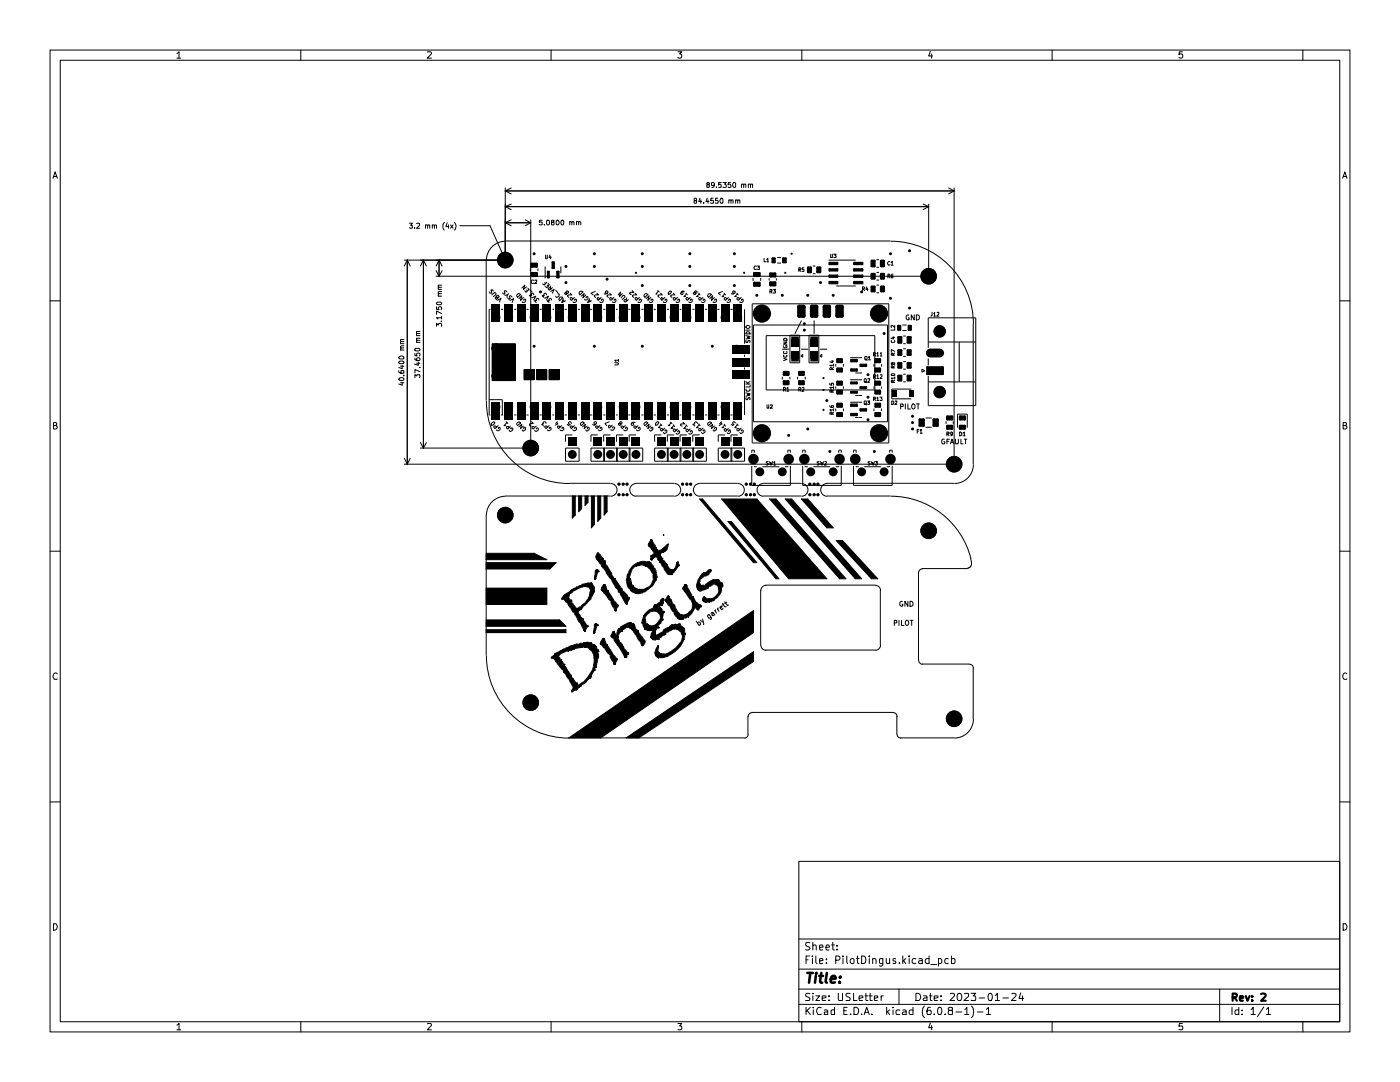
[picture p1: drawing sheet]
<svg xmlns="http://www.w3.org/2000/svg" width="279mm" height="216mm" viewBox="0 0 279 216" stroke-linecap="round" stroke-linejoin="round" font-family="sans-serif">
<g fill="none" stroke="#000" stroke-width=".2">
<path d="M10 10h259.4v195.9h-259.4zM12 12h255.4v191.9h-255.4zM35.3 10.7l.4-.4v1.3M35.3 11.6h.8M60 10v2M85.3 10.4l.6-.1 .2 .4-.8 .9h.8M110 10v2M135.3 10.3h.8l-.5 .5h.4l.1 .2-.1 .5-.5 .1-.2-.2M160 10v2M185.7 10.2l-.4 1h.8M185.9 10.8v.8M210 10v2"/>
<path d="M236 10.3h-.6l-.1 .6 .2-.1h.5v.7l-.5 .1-.2-.2M260 10v2M10.6 35.6l.4-1.3 .4 1.3M10.7 35.2h.6M100.8 37.5v14M100.8 38.1h89.6M100.8 38.1l1.2 .6M102 37.5l-1.2 .6M139.7 39.5l-.3 .7h.6M139.9 39.9v.7M141.1 39.5l-.2 .7h.6M141.2 36.8l-.1-.1v-.2h.5v.2l-.5 .2v.4l.1 .1 .4-.1v-.4l-.2-.1"/>
<path d="M141.3 39.9v.7M142.3 39.5h-.4l-.1 .5h.5v.6l-.5-.1M142.6 36.8l-.2 .2h-.3l-.1-.5 .3-.1 .3 .2-.2 .7-.3 .1M143 37.3v.1M143.3 39.5h-.5l-.1 .5h.5l.1 .1v.5l-.6-.1M143.9 36.4h-.5v.5l.1-.2 .4 .2v.4h-.5M143.9 39.5l.4 .3-.1 .8a.54 .54 0 0 1-.5-.5 .54 .54 0 0 1 .2-.6zM144.3 36.4h.6l-.3 .3 .3 .1v.5l-.2 .1-.4-.1M145.5 39.9v.7M145.8 36.4h-.4l-.1 .5 .4-.2 .2 .6-.2 .1-.4-.1M146.5 36.4l.3 .2v.7l-.2 .1a.58 .58 0 0 1-.1-1zM146.8 39.9v.7"/>
<path d="M148 36.8l.4-.1v.7M148 36.7v.7M148.4 36.9l.1-.2h.3v.7M149.4 36.8l.4-.1v.7M149.4 36.7v.7M149.8 36.9l.1-.2h.3v.7M189.3 37.5l1.1 .6M190.4 37.5v54.6M190.4 38.1l-1.1 .6M268 35.6l.4-1.3 .4 1.3M268.1 35.2h.6M80.7 51.9h19.7"/>
<path d="M81.3 51.9v40.7M81.3 51.9l-.6 1.2M81.3 51.9l.6 1.2M81.7 44.5h.6l-.3 .5h.3v.5h-.6M82.7 45.5v.1M83.1 44.6h.6v.4l-.6 .6h.6M84.5 51.9v37.5M84.5 51.9l-.6 1.2M84.5 51.9l.6 1.2M84.9 45h.4v.6M84.9 44.9v.7M85.3 45l.2-.1 .3 .1v.6"/>
<path d="M86.3 45h.4v.6M86.3 44.9v.7M86.7 45l.2-.1 .2 .1v.6M87 55.1h97.8M87 54l.6 1.1M87.5 59.1h.6M87.5 57.7h.6M87.6 51.9v3.2M87.6 51.9l-.6 1.2M87.6 51.9l.6 1.2M88.1 58.6l-.6 .1v.4M88.1 58.2l-.6 .1v.3h.1"/>
<path d="M88.1 57.3h-.6v.4M88.1 56.9h-.6v.3l.1 .1M88.2 54l-.6 1.1M88.6 44.4l-.2 .4v.7l.2 .4M89.2 44.4l-.2 .8h.6M89.5 44.9v.7M89.9 44.9l.5 .7M90.4 44.9l-.5 .7M90.7 44.4a1.02 1.02 0 0 1 0 1.5M91.8 45h6l2.9 6.5M97 51.9v28M98.1 58.8l.6-.5 .3 .2v.3l-.5 .4"/>
<path d="M98.5 58.1l-.2-.3h-.3v.7h-.2l-.2-.2M99.1 59.3v-.2l.3-.2 .3 .3-.6 .6-.3-.4 .1-.1 .4 .1M99.2 59.9l.8-.4-.3 .8M99.7 50.7l1 .8M100.8 58.9l.5-.1-.1 .6M100.8 50.2l-.1 1.3M100.8 48.1h76.9M100.8 41.2h84.5M100.8 41.2l1.2 .6M100.8 44.4h5.1M100.8 44.4l1.2 .6M100.9 48.1a3.8 3.8 0 0 0-3.8 3.8"/>
<path d="M101.2 58.3l-.4-.3v.7h-.3l-.2-.3M101.5 58.6l-.2 .2M101.8 59.9l.7-.3-.3 .8M102 40.7l-1.2 .5M102 43.9l-1.2 .5M102.2 59.3l-.4-.3v.7h-.3l-.2-.3M103.3 58.7l.3-.1 .3 .2-.6 .6-.2-.3zM104.5 59.4l-.6 .5 .2-.9-.6 .6M104.6 59.9h-.1l.1-.2 .3 .1-.2 .5-.4 .1-.1-.2M104.8 43.9l1.1 .5M105.1 57.2l-.6 .5 .2-.8-.6 .6M105.1 57.8l.1 .2"/>
<path d="M105.3 57.5l.3 .2-.6 .6-.3-.3M105.7 57.8l.5 .5M105.8 53.6v.5M105.9 43.9v45M105.9 44.4l-1.1 .6M106.2 59.4l.7-.3-.4 .8M106.5 58.8v-.1l-.3-.2-.2 .2 .1 .2h-.4l.3 .5M106.5 56l-.3-.1-.2 .3 .2 .4 .3-.1M106.8 56l.3-.1v.3l-.4 .4h.4M107.4 53.6v.5M107.5 59.9v-.2l-.3-.2-.2 .2 .1 .2-.4 .1 .3 .4M108.2 43.9h-.5l-.1 .5h.6v.4h-.6"/>
<path d="M108.6 44.8v.1M108.7 59.5l.8-.4-.4 .8M108.7 56.4l.2 .2M108.8 53.2v2.3M108.9 50.9l.1 .7h.2v-.7M109.1 58.8v-.1l-.4-.2-.2 .2 .1 .3h-.4l.3 .4M109.1 44l.4-.1 .1 .2v.6l-.1 .2-.4-.1zM109.1 56.3l-.5 .6-.3-.3M109.2 56.9l.2 .2M109.4 56.6l.2 .2-.5 .6-.3-.3M109.7 50.9l-.1 .5h.4M109.9 58.2l.7-.5-.4 .8"/>
<path d="M109.9 57.1l-.1 .4M109.9 51.1v.5M110.1 59.9v-.2l-.3-.2-.2 .2v.3h-.4l.4 .4M110.2 44.4l-.1-.4 .4-.1 .1 .3-.5 .2 .1 .5 .4-.1v-.4h-.2M110.2 57.4l-.6 .5-.2-.3 .3-.2 .3 .3M110.9 57.9l.4 .5M111 44.1l.2-.2a.47 .47 0 0 1 .4 .5 .47 .47 0 0 1-.4 .5l-.2-.2zM111.3 58.6l.3 .1v.3l-.4 .4-.3-.3M111.7 59.4l.5-.1 .1 .1-.6 .6-.2-.2zM111.9 53.2v1.3M112 44l.1-.1a.47 .47 0 0 1 .4 .5 .47 .47 0 0 1-.4 .5l-.2-.4zM112.4 59.9l.2 .2"/>
<path d="M112.4 59.6l-.3 .8 .8-.4M113 58.4l-.1-.1 .3-.3 .3 .2v.2l-.4 .1-.2-.2-.2 .3 .4 .2v-.3M113.7 44.4l.2-.2 .2 .2v.5M113.7 44.2v.7M113.8 58.5l.3 .3-.8 .1v.3l.2 .2M114.1 44.4l.2-.2 .3 .2v.5M114.6 59.4l-.6 .5-.2-.2 .2-.3 .4 .2M114.7 59.9h-.1l.4-.2a.39 .39 0 0 1-.1 .5 .39 .39 0 0 1-.5 0M115.1 44.4v-.2l.4 .2v.5M115.1 44.2v.7M115.5 44.4l.1-.2 .3 .2v.5M115.7 58.3l.2-.2 .4 .2-.6 .5-.1-.2z"/>
<path d="M116.9 58.8l-.6 .6 .3-.8-.6 .5M117 59.4h-.1l.2-.2 .2 .1v.3l-.2 .3h-.3l-.1-.2M117.6 59.9l.3 .2M117.7 59.6l-.4 .8 .7-.4M118.8 58.2l-.9 .3 .5 .3M119.1 58.5l.4 .3-.9 .1v.3l.3 .2M120 59.4l-.6 .5-.3-.3 .3-.2 .3 .2M120.1 59.9h-.1l.1-.2 .3 .1-.2 .5-.4 .1-.1-.2M121.2 58.5l-.1 .1-.3-.2v-.2l.3-.2 .2 .2a.57 .57 0 0 1-.7 .5v-.1M121.7 58.5l.3 .3-.8 .1v.3l.2 .2M122.5 59.4l-.6 .5-.2-.2 .1-.3 .5 .2M122.6 59.9h-.1l.4-.2a.39 .39 0 0 1-.1 .5 .39 .39 0 0 1-.5 0"/>
<path d="M124 59.4l.4-.5 .3 .2v.2l-.5 .5M124.2 58.6l-.6 .6 .3-.9-.5 .5M125.1 59.4l-.1 .5M125.4 59.8l-.6 .5-.3-.2v-.2l.4-.1 .2 .2M126.2 58l.3 .3h-.8l-.1 .3 .4 .2M126.7 58.5l.4 .3-.9 .1v.3l.3 .2M127.6 59.4l-.6 .5-.3-.2 .2-.3 .4 .2M127.7 59.9h-.1l.3-.2a.39 .39 0 0 1 0 .5 .39 .39 0 0 1-.6 0M128.7 58.7l.3-.1 .3 .2-.6 .6-.2-.3zM129.9 59.4l-.6 .5 .2-.9-.6 .6M130 59.9h-.1l.1-.2 .3 .1-.2 .5-.4 .1-.1-.2M131.2 58l.4 .3"/>
<path d="M131.4 58.1l-.5 .6h.2M131.8 58.5l.4 .3-.9 .1v.3l.3 .2M132.7 59.4l-.6 .5-.3-.3 .3-.2 .3 .2M132.8 59.9h-.1l.1-.2 .3 .1-.2 .5-.4 .1-.1-.2M133.3 58.4l.4-.3h.2a.48 .48 0 0 1-.6 .6zM134.4 58.5l.3 .3-.8 .1v.3l.2 .2M135.2 59.4l-.6 .5-.2-.2 .1-.3 .5 .2M135.3 59.9h-.1l.2-.2h.2a.39 .39 0 0 1-.1 .5 .39 .39 0 0 1-.5 0M136 58.3h.2l.1 .1-.1 .4h-.2l-.2-.3a.6 .6 0 0 1 .7-.4l.1 .2M136.9 58.5l.3 .3M137 58.7l-.5 .5h.3M137.8 59.4l-.6 .5-.3-.2 .2-.3 .4 .2"/>
<path d="M137.8 59.9l.1-.2h.2a.39 .39 0 0 1-.1 .5 .39 .39 0 0 1-.5 0M138.7 40l-.2-.3 .4-.2 .1 .4-.5 .2 .1 .5 .4-.1v-.4l-.1-.1M138.7 58.4l-.1-.1 .3-.3 .2 .2v.2l-.3 .1-.3-.2-.2 .3 .5 .2v-.3M139.4 58.5l.3 .3M139.5 58.7l-.5 .5h.4M140.3 59.4l-.6 .5-.3-.2 .2-.3 .4 .2M140.4 59.9h-.1l.2-.2h.1a.39 .39 0 0 1 0 .5 .39 .39 0 0 1-.6 0M140.5 40.5v.1M141.3 58.8l.3-.2 .4 .2-.6 .6-.2-.3zM142.6 59.4l-.6 .5 .2-.9-.6 .6M142.7 59.9h-.1l.1-.2 .3 .1-.2 .5-.4 .1-.1-.2M144.2 58.2l-.9 .3 .5 .3"/>
<path d="M144.5 58.5l.3 .3M144.6 58.7l-.5 .5h.3M145.4 59.4l-.6 .5-.3-.2 .2-.3 .4 .2M145.5 40l.1-.1 .3 .1v.6M145.5 59.9h-.1l.1-.2h.2a.39 .39 0 0 1 0 .5 .39 .39 0 0 1-.6 0M145.9 40l.1-.1 .3 .1v.6M146.6 58.5l-.1 .1-.3-.2v-.2l.3-.2 .2 .2a.57 .57 0 0 1-.7 .5v-.1M146.8 40l.2-.1 .2 .1v.6M147.1 58.5l.2 .3M147.2 58.7l-.6 .5h.4M147.2 40l.2-.1 .3 .1v.6M147.9 59.4l-.6 .5-.2-.2 .1-.3 .5 .2"/>
<path d="M148 59.9h-.1l.2-.2h.2a.39 .39 0 0 1-.1 .5 .39 .39 0 0 1-.5 0M150.3 55.5v.5M151 53.2l-.4-.1-.1 .3 .1 .4 .4-.1M151.1 53.1h.5l-.2 .2 .2 .1v.4l-.5-.1M151.8 55.5v.5M152.5 51.6v.6h.3M153 51.7l.2-.1v.6M153 52.2h.4M153.5 55.5v.5M153.7 58.2l.4-.1v-.3l-.4-.1v.8M153.8 58.2l.3 .3M154.3 57.7h.5l-.3 .4h.3v.3h-.5"/>
<path d="M154.9 55.5v.5M155.1 51.4h.8M155.1 52.5h.8M159.4 53.8h.3l.2-.2-.5-.2v.8M159.6 53.8l.3 .4M160.4 53.4h-.3v.4h.3v.3h-.3M162.2 53.1h.5M162.2 54.6h.5M165.4 51.9h5.4M165.8 50.7v.7h.3v-.7M166.4 50.7h.5l-.3 .3h.2l.1 .3h-.5M166.9 57.1h3.9"/>
<path d="M172.1 57.7h.3l.2-.3-.5-.2v.8M172.3 57.7l.3 .3M173 57.2l-.2 .5h.4M173.1 57.5v.5M174.9 58.4h.5M174.9 56.9h.5M174.9 55.9h.5M174.9 51.8h.5M174.9 53.3h.5M174.9 54.4h.5M177.2 55.1h.3l.1-.2-.4-.2v.8M177.4 55.1l.2 .4"/>
<path d="M177.6 52.2a.36 .36 0 0 0-.5 .2 .36 .36 0 0 0 .3 .5l.2-.1M177.8 48.1a16.5 16.5 0 0 1 16.5 16.5M177.9 52.4l.2-.2v.7M177.9 52.9h.3M178.2 54.7l-.3 .2v.5l.2 .1 .1-.5-.3 .1M184.2 40.7l1.1 .5M185.3 40.7v13.9M185.3 41.2l-1.1 .6M10 60h2M79.6 74v.3a.82 .82 0 0 0 1 .1v-.4l-.4-.1-.2 .1v.4l.2 .1M79.6 72.2l.2-.1h.6h.2v.4l-.8 .1-.2-.2zM79.6 71.3l.7-.3 .3 .2v.3l-.8 .1z"/>
<path d="M79.7 75.4h.6l.3 .1a.54 .54 0 0 1-.4 .5 .54 .54 0 0 1-.6-.3zM79.9 68.6h.7M79.9 76.4h.7M79.9 73.1h.7M79.9 69.8h.7M80.3 76.3v.6l-.7-.3M80.3 72.9v.7l-.7-.3M80.5 74.9h.1M80.6 69.4h-.5l-.2 .2 .1 .2M80.6 69h-.5l-.2 .2 .2 .2M80.6 68.2h-.6v.4M80.6 67.7h-.6l-.1 .3 .2 .2"/>
<path d="M82.8 75.4v-.6l.3 .2 .1-.2h.5v.6M82.8 71.5v.3l.4 .2 .5-.1v-.4l-.3-.1-.3 .1v.3l.3 .2M82.8 70.5v.5h.4l-.1-.4 .3-.2 .3 .1v.5M82.8 69.6l.8-.1 .2 .3-.2 .2h-.6l-.2-.1zM83.1 72.5h.7M83.1 68.3h.7M83.1 67h.7M83.5 72.3v.6l-.8-.3M83.7 73.3h.1M83.8 74.2l-1-.5v.7M83.8 67.9h-.7l.1 .4M83.8 67.5h-.7l.1 .4"/>
<path d="M83.8 66.5h-.7l.1 .5M83.8 66.1h-.7l.1 .4M87.1 65.1v-.6l.4 .4v-.3l.5-.1 .1 .2v.4M87.1 61.2v.5l.5 .1-.1-.4 .1-.2h.5v.6M87.1 60.5l.2-.2h.7l.1 .3-.1 .2h-.7zM88.1 64.1h.1M88.1 63.4h-1l.3 .3M88.1 62.6l-1-.5v.6M88.1 63.1v.6M97.1 80a16.5 16.5 0 0 0 16.5 16.5M97.6 79.8h2.6v3M97.9 61.7h-.3v21.1h.3"/>
<path d="M98.2 68.6h4.7v7.3h-4.7zM100 61.7h.4M102.6 61.7h.4M104.6 73.7h2v2.1h-2zM105.1 61.7h.4M107.1 73.7h2v2.1h-2zM107.7 61.7h.4M109.6 73.7h2v2.1h-2zM110.2 61.7h.4M112.7 61.7h.4M115.3 61.7h.4M117.8 61.7h.4"/>
<path d="M120.4 61.7h.4M122.7 72.4h.7v.2l-.1 .2h-.6M122.9 61.7h.4M123.4 71.9h-.7l.2 .2M123.4 71.7v.4M125.4 61.7h.4M128 61.7h.4M130.5 61.7h.4M133.1 61.7h.4M135.6 61.7h.4M138.2 61.7h.4M140.7 61.7h.4"/>
<path d="M143.2 61.7h.4M145.8 61.7h.4M148.6 61.7v6.9M148.6 70.8v.4M148.6 73.3v.4M148.6 75.9v6.9M148.8 78.4l.9 .2-.6 .1 .6 .1-.9 .3M148.8 67l.9 .1-.6 .2 .6 .2-.9 .1M148.8 76.6h.9M148.8 76.1l.6 .5M148.8 65.9h.9M148.9 79.3v.5h.3l.2-.5h.2v.5"/>
<path d="M148.9 77.6l-.1 .2 .2 .3 .6-.1v-.4M148.9 67.9v.4h.3l.2-.4h.2v.4M149 66.2h.4l.3 .4h-.9zM149.1 64.9l.4 .1 .2 .3-.3 .2h-.3l-.3-.2zM149.7 76.9v.3h-.9M149.7 76.1l-.5 .4M150.1 60.6h27.3v27.8h-27.3zM150.4 64.9h26.7v19.3h-26.7zM152.9 67h21.7v10.8h-21.7zM156.1 69.7h1.3M156.1 75.2v.5M156.4 71.5l.7 .2-.7 .3"/>
<path d="M156.4 77.7h.2l.2-.2-.4-.2v.8M156.4 69v.3l.2 .1 .5-.1-.1-.4h-.2v.2M156.4 68.2h.7l-.7 .5h.7M156.4 67.6l.4-.1 .3 .1v.3h-.7zM156.5 70.9l-.1 .2 .2 .2 .5-.2-.1-.2M156.5 70.1v.4h.5v-.4M156.5 77.7l.3 .4M157.1 77.6l.1-.3v.8M157.1 78.1h.3M157.6 66.9h2v5.5h-2zM157.6 75.2v.5M159.2 75.2v.5"/>
<path d="M159.4 77.7h.3l.2-.2-.5-.2v.8M159.6 77.7l.3 .4M159.9 71l.3-.3v.6zM159.9 69.7h1.3M159.9 64l-1.2 2.5M160.1 77.4l.3-.1v.3l-.4 .5h.4M160.7 75.2v.5M161.5 66.9h1.9v5.5h-1.9zM162.5 64v2.5M163.7 71l.3-.3v.6zM163.7 69.7h1.3M165.6 76.5v.3l.3 .1v-.4h.4v.4"/>
<path d="M165.9 72.1h.5M166 78.2l-.1-.4-.3 .1v.3h.8M166 73.7v-.2l-.2-.2-.2 .4h.8M166.1 72v.4l-.5-.2M166.4 77.3h-.8l.3 .3M166.4 72.9h-.8l.3 .2M166.4 77.8l-.4 .3M166.4 72.6v.5M166.4 77.1v.5M166.4 73.3l-.4 .3M166.8 72.6v.6M166.8 77.1v.5"/>
<path d="M168.3 72.6v.6M168.3 77.1v.5M169.7 75.8h2.3M169.7 71.4h2.3M170.7 78.9h1.3M170.7 74.4h1.3M172.5 75.7l.1-.2 .3 .2v.5h-.4zM172.6 76.1l.4 .3M172.6 71.1h.4v.7h-.4zM172.7 71.6l.4 .3M173.1 75.6h.5v.3l-.5 .4h.5M173.3 71.3l.2-.2v.7"/>
<path d="M173.3 71.8h.4M174.3 75.2h.3l.2-.3-.5-.1v.7M174.3 70.7l.5-.1-.1-.2h-.4v.6M174.3 79.6l.5-.1-.1-.3h-.4v.7M174.4 72.6v.6M174.4 77.1v.5M174.5 75.2l.3 .3M174.5 70.7l.3 .3M174.5 79.6l.3 .3M175 75l.2-.2v.7M175 70.5l.2-.1v.6M175 79.4l.2-.2v.7"/>
<path d="M175 75.5h.3M175 71h.3M175 79.9h.3M175.6 79.2h.4l-.1 .3 .1 .1v.3l-.4-.1M175.7 74.8h.2l.1 .3-.4 .4h.4M175.7 70.5l.2-.1v.6M175.7 71h.3M175.9 72.6v.6M175.9 77.1v.5M177.9 74.6h.6l.1 .2-.7 .1zM177.9 67.9l.1 .4h.5v-.4M178.1 67.3h.5"/>
<path d="M178.1 72.5l.5-.1-.1 .3h-.3l-.1-.3h-.2v.3l.2-.1M178.2 73.4v-.3l-.2-.1-.1 .4h.7M178.2 76.3v-.4h-.2l-.1 .4h.7M178.2 70.9v-.4l-.2-.1-.1 .5h.7M178.3 67.2v.4l-.5-.1M178.6 65.5v.4h-.8M178.6 64.9v.5l-.5-.5-.3 .1 .1 .4M178.6 75.4h-.7l.2 .2M178.6 70.1l-.7-.3v.5M178.6 73l-.4 .2M178.6 75.9l-.4 .2M178.6 75.2v.4"/>
<path d="M178.6 70.4l-.4 .3M180.1 66h.8M180.1 64.9h.8M180.3 68.6h.5M180.3 76.2h.5M180.3 67.1h.5M180.3 72.1h.5M180.3 73.7h.5M180.3 74.7h.5M180.3 69.6h.5M180.3 71.1h.5M181.4 62.9l-.2-.1-.4 .3v.5l.4 .2h.2v-.4h-.1"/>
<path d="M181.9 77.6h-3.9v2h3.9M182.5 62.8v1l-.6-1v1M182.9 62.8h.2l.4 .3v.5l-.4 .2h-.2zM184 73.7l.6 .3-.6 .3zM185.3 69.4v-6h9.4v17.5h-9.4v-5.9M185.3 71.5v1.4M185.3 76.2h9.4M185.3 68.2h9.4M186 62.3v.7l-.2 .1M186.4 62.6l.1-.3v.8M186.4 63.1h.3M187 62.4l.3-.1 .1 .4-.5 .4h.5"/>
<path d="M191.4 68.2v8M194.2 64.6v28M267.4 60h2M10.7 84.9h.4l.2-.4-.1-.2h-.5v1.3h.5l.2-.4-.3-.3M80.7 92.6h109.2M80.7 91.4l.6 1.2M81.9 91.4l-.6 1.2M83.9 89.4h21.6M83.9 88.3l.6 1.1M85.1 88.3l-.6 1.1M98.1 84.4l.4-.2h.2v.3l-.4 .3h-.3zM99.4 84.9l-.6 .6-.2-.2v-.3l.5 .2"/>
<path d="M99.5 85.5l-.1-.1 .2-.1 .2 .1a.43 .43 0 0 1-.2 .5 .43 .43 0 0 1-.5-.1M100 82.8h.4M100.8 99h21M100.9 99a3.8 3.8 0 0 0-3.8 3.8M101 84.2l.3 .3M101.2 84.3l-.6 .6h.3M101.9 85l-.6 .6-.2-.2v-.2l.3-.1 .2 .2M102 85.6l-.1-.1 .2-.2 .2 .1a.4 .4 0 0 1-.2 .6 .4 .4 0 0 1-.5-.1M102.6 82.8h.4M103.1 84.5l.4-.3 .4 .2-.6 .5zM104.5 85l-.6 .5 .2-.8-.6 .5M104.6 85.6l-.1-.2 .1-.1h.3v.4l-.4 .3-.3-.2"/>
<path d="M105.1 82.8h.4M106.1 84.2l.3 .3h-.6l-.1 .3 .2 .2M107 85l-.6 .6-.2-.2v-.2l.3-.1 .2 .2M107.1 85.6l-.1-.1 .2-.2 .2 .2v.3l-.4 .3-.3-.2M107.7 82.8h.4M109 84.5l-.2-.3h-.3l-.1 .1 .1 .3-.4 .1 .4 .3M109.6 84.9l-.6 .6-.3-.2 .1-.3 .4 .2M109.6 85.5v-.1l.1-.1 .3 .1a.43 .43 0 0 1-.3 .5 .43 .43 0 0 1-.5-.1M110.2 82.8h.4M111 84.2l.3 .4-.5 .2M111.3 84.2l-.4 .3M112.1 84.9l-.6 .6-.2-.2v-.3l.5 .2"/>
<path d="M112.2 85.5l-.1-.1 .2-.1 .2 .1a.43 .43 0 0 1-.2 .5 .43 .43 0 0 1-.5-.1M112.7 82.8h.4M112.9 89.4h2.7v2.6h-2.7zM113.5 96.4h8.3M114 84.5l-.1-.3h-.3l-.1 .3 .3 .2-.3 .2-.3-.2M114.2 86.8h-1.3v1.3M114.2 99v4.4l.6-.6v-3.8M114.6 84.9l-.6 .6-.2-.2 .1-.3 .4 .2M114.7 85.5l-.1-.1 .2-.1 .3 .1a.43 .43 0 0 1-.3 .5 .43 .43 0 0 1-.5-.1M115.3 82.8h.4M115.5 99v3.1l.6-.6v-2.5M115.8 84.5l.4-.3 .4 .2-.6 .5z"/>
<path d="M116.8 99v1.8l.5-.6v-1.2M117.2 85l-.6 .5 .2-.8-.6 .5M117.3 85.6l-.1-.2 .1-.1h.3v.4l-.4 .3-.3-.2M117.8 82.8h.4M117.9 89.4h10.4v2.6h-10.4zM118 99v6.3l.6-.7v-5.6M118.3 84.7l.4 .1 .3-.3v-.3l-.5 .1v.2l.4 .2M119.3 86.8h-1.4v1.3M119.3 99v5.1l.6-.7v-4.4M119.7 84.9l-.6 .6-.2-.2 .1-.3 .4 .2M119.8 85.5l-.1-.1 .2-.1 .2 .1a.43 .43 0 0 1-.2 .5 .43 .43 0 0 1-.5-.1M120.4 82.8h.4"/>
<path d="M120.5 89.4v2.6M120.6 99v3.8l.6-.7v-3.1M120.6 89.4v2.6M121.6 84.2l-.9 .3 .4 .4M121.8 86.8h-1.3v1.3M121.9 96.5a1.27 1.27 0 0 1 1.2 1.2 1.27 1.27 0 0 1-1.2 1.3M122.2 84.8l-.6 .6-.2-.2 .2-.4 .3 .3M122.3 85.4l-.1-.1 .1-.1 .4 .1-.4 .6h-.3l-.1-.2M122.9 82.8h.4M123 89.4v2.6M123.2 89.4v2.6M123.7 84.5l-.1-.1 .2-.2h.2l.1 .3-.1 .2-.6-.2v.3l.3 .1 .1-.3"/>
<path d="M124.4 86.8h-1.4v1.3M124.8 84.9l-.6 .6-.2-.2v-.3l.5 .2M124.9 85.5l-.1-.1 .2-.1 .2 .1a.43 .43 0 0 1-.2 .5 .43 .43 0 0 1-.5-.1M125.4 82.8h.4M125.6 89.4v2.6M125.7 89.4v2.6M126.7 84.3a.47 .47 0 0 0-.5 0 .47 .47 0 0 0-.2 .5l.2 .1 .3-.2-.2-.3h-.1M126.9 99h7.6M126.9 96.4h7.6M126.9 86.8h-1.3v1.3M127 96.5a1.27 1.27 0 0 0-1.3 1.2 1.27 1.27 0 0 0 1.3 1.3M127.3 84.9l-.6 .6-.2-.2 .1-.3 .4 .2"/>
<path d="M127.4 85.5l-.1-.1 .2-.1 .3 .1a.43 .43 0 0 1-.3 .5 .43 .43 0 0 1-.5-.1M128 82.8h.4M128.5 84.5l.4-.3 .4 .2-.6 .5zM129.9 85l-.6 .5 .2-.8-.6 .5M130 85.6l-.1-.2 .1-.1h.3v.4l-.4 .3-.3-.2M130.5 82.8h.4M130.6 89.4h10.4v2.6h-10.4zM130.9 84.4l.2-.2h.3a.48 .48 0 0 1-.6 .6zM131.8 84.6l.3 .3M131.9 84.8l-.5 .5h.3M132 86.8h-1.4v1.3M132.7 85.4l-.6 .6-.3-.1v-.3l.4-.1 .2 .3"/>
<path d="M132.8 86l-.1-.1 .1-.1a.37 .37 0 0 1 .2 .5 .37 .37 0 0 1-.6 .1v-.1M133.1 82.8h.4M133.2 89.4v2.6M133.3 89.4v2.6M133.8 84.2l.3 .3M133.9 84.4l-.6 .5h.4M134.4 84.8l.2 .3M134.5 84.9l-.6 .6h.4M134.5 86.8h-1.3v1.3M134.6 96.5a1.27 1.27 0 0 1 1.2 1.2 1.27 1.27 0 0 1-1.2 1.3M135.2 85.6l-.6 .6-.2-.3 .1-.3 .5 .3M135.3 86.2l-.1-.1 .2-.2h.2a.39 .39 0 0 1-.1 .6 .39 .39 0 0 1-.5-.1"/>
<path d="M135.6 82.8h.4M135.7 89.4v2.6M135.9 89.4v2.6M136.3 84.2l.4 .4h-.8l-.1 .2 .3 .2M136.9 84.8l.3 .3M137 84.9l-.5 .6h.3M137.1 86.8h-1.4v1.3M137.8 85.6l-.6 .6-.3-.3 .2-.3 .4 .3M137.8 86.2v-.1l.1-.2h.2a.39 .39 0 0 1-.1 .6 .39 .39 0 0 1-.5-.1M138.2 82.8h.4M138.3 89.4v2.6M138.4 89.4v2.6"/>
<path d="M139.2 84.5l-.3-.3h-.1l-.2 .1 .1 .3-.4 .1 .4 .3M139.4 84.6l.3 .3M139.5 84.8l-.5 .5h.4M139.6 99h7.6M139.6 96.4h7.6M139.6 99.6h.6l10.8 12.7h-.6zM139.6 86.8h-1.3v1.3M139.7 96.5a1.27 1.27 0 0 0-1.3 1.2 1.27 1.27 0 0 0 1.3 1.3M140.3 85.4l-.6 .6-.3-.1v-.3l.4-.1 .2 .3M140.4 86l-.1-.1 .2-.1a.37 .37 0 0 1 .1 .5 .37 .37 0 0 1-.6 .1v-.1M140.7 82.8h.4M141.2 84.5l.4-.3 .4 .2-.6 .5z"/>
<path d="M142.6 85l-.6 .5 .2-.8-.6 .5M142.7 85.6l-.1-.2 .1-.1h.3v.4l-.4 .3-.3-.2M143.2 82.8h.4M143.3 89.4h5.3v2.6h-5.3zM143.8 84.2l.3 .4-.6 .3M144 99.6h7l14 15.9h-7.6zM144 84.2l-.4 .4M144.5 84.7l.3 .3M144.6 84.8l-.5 .5h.3M144.7 86.8h-1.4v1.3M145.4 85.5l-.6 .6-.3-.2 .2-.4 .4 .3M145.5 86.1l-.1-.1 .1-.2a.38 .38 0 0 1 .2 .5 .38 .38 0 0 1-.6 .1"/>
<path d="M145.8 82.8h.4M145.9 89.4v2.6M146 89.4v2.6M146.7 84.4l-.1-.2h-.2l-.2 .3 .3 .2-.3 .2-.2-.2M147.1 84.6l.2 .3M147.2 84.8l-.6 .5h.4M147.2 86.8h-1.3v1.3M147.3 96.5a1.27 1.27 0 0 1 1.2 1.2 1.27 1.27 0 0 1-1.2 1.3M147.9 85.4l-.6 .6-.2-.1v-.3l.3-.1 .3 .3M148 86l-.1-.1 .2-.1a.37 .37 0 0 1 .1 .5 .37 .37 0 0 1-.5 .1v-.1M150 90.3v-.5h.5v.5M150 93v3.9h7.7v-3.9"/>
<path d="M150.5 93v.1h.5M152.1 93.1h3.4M152.3 99h7.6M152.3 96.4h7.6M152.4 96.5a1.27 1.27 0 0 0-1.3 1.2 1.27 1.27 0 0 0 1.3 1.3M153.1 80.8v.6h.3v-.6M153.3 92.1h-.3l-.1 .2a.29 .29 0 0 1 .3 .1 .29 .29 0 0 1 0 .4l-.3-.1M153.6 92.1l.2 .7v-.5l.2 .5 .2-.7M153.6 99.6h1.3l13.9 15.9h-1.2zM153.8 80.9l.3-.1 .1 .1-.5 .5h.5M154.4 92.3l.2-.2v.7M154.4 92.8h.4"/>
<path d="M156.7 99.6h1.3l14 15.9h-1.3zM157.2 93v.1h-.6M157.2 90.3v-.5h.5v.5M159.9 99.6h1.3l5.1 5.7h-1.3zM160 96.5a1.27 1.27 0 0 1 1.2 1.2 1.27 1.27 0 0 1-1.2 1.3M160.2 93v3.9h7.7v-3.9M160.2 90.3v-.5h.5v.5M160.7 93v.1h.5M162.3 93.1h3.4M163.5 92.1h-.3l-.1 .2a.29 .29 0 0 1 .3 .1 .29 .29 0 0 1-.1 .4l-.2-.1M163.7 92.1l.2 .7 .1-.5 .2 .5 .1-.7M164.6 92.1h.3v.3l-.4 .4h.4"/>
<path d="M165 99h12.7M165 96.4h25.4M165.1 96.5a1.27 1.27 0 0 0-1.3 1.2 1.27 1.27 0 0 0 1.3 1.3M165.6 80.9l.2 .4h.5l.1-.3-.5-.1 .1 .4M166 82.6l-.1-.4-.3 .2v.2h.8M166.4 81.8h-.8l.3 .2M166.4 81.5v.5M166.4 82.2l-.4 .3M166.8 81.5v.5M167.4 93v.1h-.6M167.4 90.3v-.5h.5v.5M168.3 81.5v.5"/>
<path d="M169.7 80.3h2.3M170.3 90.3v-.5h.6v.5M170.3 93v3.9h7.8v-3.9M170.7 83.3h1.3M170.9 93v.1h.5M172.5 80.1h.4l-.1 .6-.3-.1zM172.5 93.1h3.4M172.6 80.5l.4 .3M173.1 80h.5l-.3 .3h.3v.3h-.5M173.7 92.1h-.4l-.1 .2a.29 .29 0 0 1 .4 .1 .29 .29 0 0 1-.1 .4l-.3-.1M173.9 92.1l.2 .7 .1-.5 .1 .5 .2-.7M174.4 81.5v.5"/>
<path d="M174.7 92.1h.4l-.2 .3h.2v.3h-.4M175.9 81.5v.5M177.5 90.3v-.5h.6v.5M177.5 93v.1h-.5M177.8 99a16.5 16.5 0 0 1 16 12.5M178 80l.3 .1 .1 .3-.2 .3h-.2zM178.6 80.1l.4-.1v.3l-.4 .4h.4M179.7 81.1h.5l.1-.4-.6-.1v1M180.7 80.6v1M181.2 80.6v1h.5M182.2 80.6h.2a.6 .6 0 0 1 0 1h-.2a.6 .6 0 0 1 0-1zM182.9 80.6h.6"/>
<path d="M183 86h.3M183.2 80.6v1M183.4 85.7h-.4v.7M183.6 85.9l.2-.2v.7M183.6 86.4h.5M184.7 83.4h1.2M184.7 85.3h1.2M188.5 87.6h-.4l-.1 .2v.6l.1 .2h.4l.1-.5h-.2M188.8 84.1v.5M189 86.6l.4-.1v-.2l-.4-.1v.8M189 88.1h.3M189.1 86.6l.3 .4"/>
<path d="M189.5 87.6h-.5v1M189.7 88.6l.3-1 .3 1M189.8 88.3h.4M190.1 86.5l-.3 .2-.1-.3 .1-.2 .3 .1v.5l-.4 .2M190.2 84.1v.5M190.7 87.6l.1 1h.4l.1-1M191.1 85.3v-2.7h1.9v2.7M191.5 86.2l.4 .2v.4l-.2 .2h-.2zM191.8 87.6v1h.4M192.2 86.4l.2-.2v.8M192.2 87h.4M192.4 87.6h.6"/>
<path d="M192.7 87.6v1M194.3 92.7a3.8 3.8 0 0 1-3.8 3.8M268.1 84.9l.5-.1v-.5h-.5v1.3h.5l.2-.4-.3-.3M10 110h2M97 102.8v27.9M97 117.3h12.1v3.3h-12.1M97 112.3h14l-1.3 1.2h-12.7M97 110.4h9.6l2.5 1.3h-12.1M112.4 119h.1M112.4 119l-.4 .5 .2 .1 .4-.1M112.4 119h1M112.6 119.6h.1"/>
<path d="M112.6 119.5h.1M112.6 119.5v.1M112.7 119.7h.1M112.7 119.6h.1M112.7 119.6l.2 .4M112.8 119.9h.1M112.9 120h.1M112.9 120v.1M113.4 119h.1M113.4 119.1h.1M113.4 118.8h.1M113.4 118.9h.1"/>
<path d="M113.4 119.1l.3 .5-.1 .2h.3M113.4 118.8v.3M113.5 118.7h.1M113.5 118.7l-.1 .1M113.7 119.8h.1M113.8 119.8h.1M113.8 117.9h.1M113.8 117.9l-1.2 .8-.2 .3M113.9 119.8h.1M113.9 117.9h.1M113.9 119.8l.1 .1M113.9 117.9h-.1"/>
<path d="M114 119.9h.1M114 120h.1M114 117.8h.1M114 120l.9 1.2-.1 .2M114 119.9v.1M114 117.8l-.1 .1M115.1 117.1h.1M115.1 117.1l-1.1 .7M115.5 117.3h.1M115.5 117.3l-1.1 .6-.3 .4-.6 .4M116.6 116.9h.1M116.6 116.6h.1"/>
<path d="M116.6 116.9l-1.1 .4M116.6 116.9l.2 .1M116.6 116.6l-.2-.1-1.2 .7-.1-.1M116.6 116.6h.2M116.7 116.9h.1M116.7 116.6h.1M116.8 117h.1M116.8 116.6h.1M116.8 117l.9 .3 .2 .5-.4 1.4M117.4 119.5h.1M117.4 119.4h.1M117.4 119.5l-1.5 1.6h-.2l-.8 .5"/>
<path d="M117.4 119.4v.1M117.5 119.4h.1M117.5 119.3h.1M117.5 119.2h.1M117.5 119.2v.2M117.6 119.7h.1M117.6 119.7l-.1 .3-1.5 1.4M117.7 119.5h.1M117.7 119.5l-.1 .2M117.8 119.5h.1M117.9 116.3h.1M117.9 116.4h.1"/>
<path d="M117.9 116.3h-.7l-.4 .3M117.9 116.3v.1M117.9 116.5h.1M117.9 116.5a.74 .74 0 0 1 .6 .7M117.9 116.4v.1M118 116.5h.1M118.2 118.4h.1M118.2 118.4h.2l-.1 .4-.6 .7M118.3 117.7h.1M118.3 117.8h.1M118.3 118.3h.1M118.3 118.4h.1"/>
<path d="M118.3 117.7v.1M118.3 118.3v.1M118.4 117.6h.1M118.4 117.7h.1M118.4 118.2h.1M118.4 118.3h.1M118.4 117.6v.1M118.4 118.2v.1M118.4 117.5h.1M118.4 117.8h.1M118.4 117.9h.1M118.4 118h.1"/>
<path d="M118.4 118.1h.1M118.4 117.8v.4M118.4 117.5v.1M118.5 117.2h.1M118.5 117.3h.1M118.5 117.4h.1M118.5 117.2v.2M118.5 117.4l-.1 .1M118.6 115.5h.1M118.6 115.4h.1M118.6 115.3h.1M118.6 115.5l.1 .1"/>
<path d="M118.6 115.3v.2M118.7 115.6h.1M118.8 115.5h.1M118.8 115.6h.1M118.8 113.9h.1M118.8 113.9l-.2 1.4M118.8 115.5v.1M118.9 115.4h.1M118.9 113.9h.1M118.9 113.8h.1M118.9 113.8h.4v.2M118.9 113.8v.1"/>
<path d="M119 113.8h.1M119 111.6h.1M119 111.6l1 1 .1 .3M119.1 113.8h.1M119.2 113.8h.1M119.3 113.9h.1M119.3 114h.1M119.4 114h.1M119.4 114l-.6 1.5M119.7 111.8h.1M120 117.8h.1M120 117.7h.1"/>
<path d="M120 117.6h.1M120 117.8l.1 .1M120.1 117.8h.1M120.1 117.4h.1M120.1 117.3h.1M120.1 111.3h.1M120.1 112.9h.1M120.1 112.9l.5 .7M120.1 111.3l-.3-.6-.5-.5-.4 .9 .1 .5M120.1 111.3l.1 .1M120.1 117.9h.1M120.2 117.9h.1"/>
<path d="M120.2 111.4h.1M120.2 111.5h.1M120.2 111.4v.1M120.3 118h.1M120.3 117.9h.1M120.3 111.5h.1M120.3 118l.3 .5h.3M120.3 111.5l.1 .5M120.3 117.9v.1M120.4 116.8h.1M120.4 112h.1M120.4 116.8l-.3 .5-.1 .5"/>
<path d="M120.5 116.7h.1M120.5 111.9h.1M120.5 111.9l-.1 .1M120.6 116.7h.1M120.6 111.9h.1M120.6 112h.1M120.6 113.5h.1M120.6 111.9v.1M120.6 112.1h.1M120.6 113.7h.1M120.6 113.6h.1M120.6 113.7h.3"/>
<path d="M120.6 116.7l-.2 .1M120.6 116.7l.1 .1M120.6 112v.1M120.6 113.6v.1M120.6 112.1l.1 .1M120.7 116.8h.1M120.7 112.2h.1M120.7 112.3h.1M120.7 112.4h.1M120.7 113.7h.1M120.7 112.4l1.4 2.1v.3l.3 .3 .1 .4M120.7 112.2v.2"/>
<path d="M120.7 116.8l.1 .2M120.8 117h.1M120.8 117.1h.1M120.8 113.7h.1M120.8 117l.1 .2M120.9 117.2h.1M120.9 118.7h.1M120.9 118.6h.1M120.9 118.5h.1M120.9 114h.1M120.9 113.9h.1M120.9 113.7h.1"/>
<path d="M120.9 117.2l.3 .7M120.9 118.7l.3 .4M120.9 113.7v.3M120.9 118.5v.2M120.9 114l.1 .1M121 114.3h.1M121 114.2h.1M121 114.1h.1M121 114.3l.8 1.1M121 114.1v.2M121.2 117.9h.1M121.2 119h.1"/>
<path d="M121.2 118h.1M121.2 119.2h.1M121.2 119.1h.1M121.2 117.9v.1M121.2 119.1l.1 .2M121.2 118h.2M121.3 118h.1M121.3 119.3h.1M121.3 119.3l.2 .3h.2M121.4 118h.1M121.4 118l1.2 2 .7 .7M121.6 119.6h.1"/>
<path d="M121.7 119.7h.1M121.7 119.6h.1M121.7 119.6v.1M121.8 119.7h.1M121.8 115.4h.1M121.8 119.7v.1M121.8 119.8h.1M121.8 119.8l.1 .1M121.9 119.9h.1M121.9 115.5h.1M121.9 115.4h.1M121.9 119.9v.4l.7 1.1"/>
<path d="M121.9 115.4v.1M122 115.5h.1M122 115.5l.9 1.8 .4 .1M122.5 115.5h.1M122.5 115.5h.2M122.6 115.5h.1M122.7 115.5h.1M122.7 115.5l1.3 1.9M123.1 117.4h.1M123.2 117.4h.1M123.3 117.5h.1M123.3 117.4h.1"/>
<path d="M123.3 117.5l.1 .5M123.3 117.4v.1M123.4 118h.1M123.4 117.9h.1M123.4 117.8h.1M123.4 117.7h.1M123.4 117.6h.1M123.4 118.1h.1M123.4 118v.1M123.5 118.1h.1M123.5 118.1l.1 .1M123.6 118.2h.1"/>
<path d="M123.6 118.2l.2 .1v.2M123.8 118.5h.1M123.8 118.4h.1M123.8 118.5l.1 .2M123.9 117.3h.1M123.9 118.7h.1M123.9 118.6h.1M123.9 118.7l.1 .1M124 117.4h.1M124 118.8h.1M124 117.4v.1M124 118.8l.9 1.6"/>
<path d="M124 117.5h.1M124 117.6h.1M124 117.6l.2 .3h.3l.7 .9 .3 .5M124 117.5v.1M124.1 117.8h.1M125 115.7h.1M125 115.7l.1 1M125.1 115.6h.1M125.1 115.6l-.1 .1M125.1 116.7h.1M125.1 116.5h.1M125.1 115h.1"/>
<path d="M125.1 114.9h.1M125.1 114.8h.1M125.1 116.7l.1 .2M125.1 114.8v.8M125.1 116.5h.7M125.1 115.2h.5M125.2 116.9h.1M125.2 116.9l.1 .2M125.3 117.1h.1M125.3 117.1l.3 .4 .3 .1M125.5 119.3h.1M125.5 119.4h.1"/>
<path d="M125.5 119.5h.1M125.5 119.3v.2M125.5 119.5h.1l-.5 .9M125.6 115.2h.1M125.6 115.3h.1M125.6 115.3l.1 .4M125.7 115.4h.1M125.7 115.5h.1M125.7 115.7h.1M125.8 117.8h.1M125.8 117.7h.1M125.8 117.6h.1"/>
<path d="M125.8 116.5h.1M125.8 115.7h.1M125.8 115.9h.1M125.8 116.2h.1M125.8 116.4h.1M125.8 116.6h.1M125.8 116.6l.4 .2v.2M125.8 115.7v.5M125.8 117.6v.2M125.9 117.8h.1M125.9 117.6h.1M125.9 116.2h.1"/>
<path d="M125.9 116.3h.1M125.9 117.8l-.1 .1 .9 .5M125.9 116.3l-.1 .3M125.9 116.2v.1M126.2 116.8h.1M126.2 116.9h.1M126.2 117h.1M126.2 116.9v.1M126.3 116.9h.1M126.3 116.9l.4 .4 .6 .2v.3M126.7 118.4h.1M126.7 118.4h.2"/>
<path d="M126.8 118.4h.1M126.9 118.4h.1M126.9 112.9h.1M126.9 112.9l-.7 .6-.6 1.8M127 112.9h.1M127 112.9h.2M127 112.9h-.1M127.1 112.9h.1M127.1 112.4h.1M127.1 112.4h-.1a4.6 4.6 0 0 0-1.9 2.4M127.2 112.8h.1M127.2 112.9h.1"/>
<path d="M127.2 112.4h.1M127.2 112.8v.1M127.3 112.7h.1M127.3 112.8h.1M127.3 112.3h.1M127.3 112.7l.3 .1M127.3 112.7v.1M127.3 112.3l-.1 .1M127.3 117.8h.1M127.3 112.4h.1M127.3 112.4h.4M127.3 117.8h.2"/>
<path d="M127.3 112.3v.1M127.4 117.8h.1M127.4 112.7h.1M127.4 112.4h.1M127.5 117.8h.1M127.5 117.7h.1M127.5 112.7h.1M127.5 112.4h.1M127.5 117.7v.1M127.6 117.6h.1M127.6 112.8h.1M127.6 112.4h.1"/>
<path d="M127.6 117.6l-.1 .1M127.6 112.8l.6-.1 .6 .2M127.7 112.4h.1M127.7 112.3h.1M127.7 112.2h.1M128.8 112.9h.1M128.9 112.9h.1M128.9 112.9a3.6 3.6 0 0 1 1.4 1.6h.1M129 112.2h.1M129 112.2l-.8-.2-.5 .1v.3M129 112.2h.3M129.1 112.2h.1"/>
<path d="M129.2 112.2h.1M129.3 112.2h.1M129.3 112.1h.1M129.3 112.1v.1M129.3 112.1l.2 .1M129.4 112.1h.1M129.4 108.9h.1M129.4 108.7h.1M129.4 108.9l.4 .3 .8 1.2-.6 .5M129.5 112.1h.1M129.5 108.5h.1M129.5 112.2h.1"/>
<path d="M129.5 108.4h.1M129.5 108.3h.1M129.5 108.3v.1M129.5 108.4l-.1 .5M129.6 112.2h.1M129.6 108.2h.1M129.6 112.2l.1 .1M129.7 112.3h.1M129.7 108.1h.1M129.7 108.1l-.2 .2M129.8 112.3h.1M129.8 112.4h.1"/>
<path d="M129.8 108h.1M129.8 107.9h.1M129.8 107.8h.1M129.8 112.4l.7 .6-.2 .1 .1 .3M129.8 107.8v.2M129.8 112.3v.1M129.8 107.8h.2M129.8 108l-.1 .1M129.9 107.8h.1M129.9 111.7h.1M129.9 111.6h.1M129.9 111.5h.1"/>
<path d="M129.9 111.1h.1M129.9 111h.1M129.9 110.9h.1M129.9 110.9v.2M129.9 111.5v.2M129.9 111.1v.4M130 107.8h.1M130 111.7h.1M130 110.9h.1M130 107.8l.1 .1M130 107.9h.1M130 111.6h.1"/>
<path d="M130 111.6l-.1 .1M130.1 107.9h.1M130.1 111.5h.1M130.1 107.9l.5 .9M130.2 111.4h.1M130.3 111.3h.1M130.3 111.3l-.3 .3M130.4 113.4h.1M130.4 114.6h.1M130.4 114.5h.1M130.4 111.3h.1M130.4 111.3h-.1"/>
<path d="M130.4 114.5v.1M130.4 114.6l-.1 .2a1.76 1.76 0 0 1-.3 1.7l-.5 .6-1 .5h-.9M130.4 113.4l.1 .1M130.5 113.5h.1M130.5 113.5h.2l.1 .3M130.6 113.5h.1M130.6 111.2h.1M130.6 111.2l-.2 .1M130.6 111.2l.3-.2 .4 .8h.4M130.6 108.8h.1M130.6 108.8l.1 .2M130.7 109h.1"/>
<path d="M130.7 111.1h.1M130.7 109l.1 .5M130.8 113.8h.1M130.8 109.2h.1M130.8 109.3h.1M130.8 109.4h.1M130.8 109.5h.1M130.8 113.8l.2 .3 .1 1.1M130.8 109.5l.1 .2h.2M131 115.4h.1M131 115.7h.1M131 109.7h.1"/>
<path d="M131 115.7a3.9 3.9 0 0 1-1.6 1.9l-1.2 .8h-1.3M131.1 115.1h.1M131.1 115.2h.1M131.1 109.7h.1M131.1 115.2l-.1 .5M131.1 109.7l.2 .3 .7-.3M131.4 111.8h.1M131.5 111.8h.1M131.6 111.8h.1M131.7 110.5h.1M131.7 110.6h.1M131.7 110.7h.1"/>
<path d="M131.7 112.1h.1M131.7 111.8h.1M131.7 110.5v.2M131.7 111.8v.3M131.7 112.1l.8 1.2 .1 .4 .7 .9M131.7 119.9h.1M131.7 110.7l.5 .7M131.7 119.9l.1 .2M131.8 119.8h.1M131.8 119.8l-.1 .1M132 109.7h.1M132.1 109.6h.1"/>
<path d="M132.1 111.5h.1M132.1 111.6h.1M132.1 111.7h.1M132.1 111.8h.1M132.1 109.6l-.1 .1M132.1 111.5v.3M132.1 111.8h.3l.4 .7M132.2 109.6h.1M132.2 111.4h.1M132.2 111.4l-.1 .1M132.2 109.5h.1M132.2 110.2h.1"/>
<path d="M132.2 120h.1M132.2 109.5v.1M132.2 110.2l-.5 .3M132.3 110.2h.1M132.3 106.8h.1M132.3 119.5h.1M132.3 119.6h.1M132.3 119.7h.1M132.3 119.8h.1M132.3 119.9h.1M132.3 119.9l-.1 .2M132.3 119.5l-.1-.1-.4 .4"/>
<path d="M132.3 119.5v.4M132.5 110.1h.1M132.7 110h.1M132.7 112.5h.1M132.7 112.6h.1M132.7 112.7h.1M132.7 112.8h.1M132.7 112.8h.2M132.7 112.5v.3M132.8 112.5h.1M132.8 112.8h.1M132.8 120h.1"/>
<path d="M132.8 119.9h.1M132.8 119.8h.1M132.8 119.7h.1M132.8 119.7v.3M132.8 112.9h.1M132.8 112.8v.1M132.9 112.8h.1M132.9 112.7h.1M132.9 120h.1M132.9 112.7h.2l.4 .7 .4 .2M132.9 112.7v.1M132.9 120v.1"/>
<path d="M133 112.7h.1M133.1 119.2h.1M133.1 119.2l-.3 .5M133.2 119.1h.1M133.2 119h.1M133.2 119.1l-.1 .1M133.2 119v.1M133.3 108.6h.1M133.3 114.6h.1M133.3 119h.1M133.3 108.6v.3l-.1 .5a1.06 1.06 0 0 1-.9 .8M133.3 108.6h-.2l-.9 .9"/>
<path d="M133.3 114.6h.7M133.4 114.6h.1M133.4 119h.1M133.5 114.6h.1M133.5 119h.1M133.5 119l.3 .5M133.7 114.6h.1M133.8 114.6h.1M133.8 119.5h.1M133.8 119.6h.1M133.8 119.6l.1 .1M133.8 119.5v.1"/>
<path d="M133.9 113.6h.1M133.9 114.6h.1M133.9 119.7h.1M133.9 113.6v.1M133.9 119.7l.2 .3 .2 .6M133.9 113.7h.1M133.9 113.7h.4M134 113.8h.1M134 114.6h.1M134.1 113.8h.1M134.1 114.6h.1M134.2 113.8h.1"/>
<path d="M134.3 113.7h.1M134.4 113.7h.1M134.5 113.6h.1M134.5 113.6l-.1 .1M134.5 113.5h.1M134.5 113.5v.1M134.6 113.5h.1M134.7 113.5h.1M134.7 113.4h.1M134.7 113.4v.1M134.8 113.3h.1M134.8 113.2h.1"/>
<path d="M134.8 113.3l-.1 .1M134.8 113.2v.1M134.9 113.1h.1M134.9 113.1l-.1 .1M135 112.4h.1M135 112.3h.1M135 112.4l-.1 .7M135 112.3v.1M135.1 112.3h.1M135.1 112.2h.1M135.1 112.2h.2M135.1 112.2v.1"/>
<path d="M135.2 112.2h.1M135.3 112.2h.1M135.3 112.2l.2 .7M135.5 112.8h.1M135.5 112.9h.1M135.5 112.9l-1 1.4-.4 .1 .1 .1-.2 .1M136.6 118h.1M136.6 117.9h.1M136.7 118h.1M136.7 116.8h.1M136.7 116.8l-.6 .5 .2 .4 .3 .1v.2M136.7 118l1 1.5 .2 .2 .3 .6"/>
<path d="M136.8 116.8h.1M136.9 116.8h.1M136.9 116.8l1.2 2.1h-.2v.1M137 116.9h.1M137.9 119h.1M137.9 119l.1 .1M138 119.1h.1M138 119.1l.1 .1M138.1 119.2h.1M138.2 119.1h.1M138.2 119.1l-.1 .1M138.3 119.1h.1"/>
<path d="M138.3 119.1l.6 1 .2 .1 .4 .5M139 117.1h.1M139 117h.1M139 116.9h.1M139 116.8h.1M139 116.7h.1M139 117.1l.1 .1M139.1 117.4h.1M139.1 117.3h.1M139.1 117.2h.1M139.1 116.5h.1M139.1 116.4h.1"/>
<path d="M139.1 116.2h.1M139.1 117.4l.1 .2M139.1 116.2v.3M139.1 117.2v.2M139.1 116.5l-.1 .6M139.2 117.6h.1M139.2 117.5h.1M139.2 116.2h.1M139.2 116.2h-.1M139.3 117.7h.1M139.3 117.6h.1M139.3 117.6v.1"/>
<path d="M139.4 117.8h.1M139.4 117.7h.1M139.4 117.7v.1M139.4 117.8l.1 .1M139.5 116.3h.1M139.5 116.4h.1M139.5 116.5h.1M139.5 117.9h.1M139.5 117.9h.4M139.5 116.5l.1 .1M139.6 116h.1M139.6 116.6h.1"/>
<path d="M139.6 116.7h.1M139.6 117.9h.1M139.6 116l-.1 .5M139.6 116.7l.1 .1M139.6 116.6v.1M139.7 116.8h.1M139.7 117.9h.1M139.7 116.8h.2M139.8 116.8h.1M139.8 117.9h.1M139.9 116.8h.1M139.9 117.9h.1"/>
<path d="M140 114.7h.1M140.1 114.6h.1M140.1 114.6l-.7 1-.2 .6M140.2 119.8h.1M140.2 119.7h.1M140.2 119.6h.1M140.2 119.5h.1M140.2 114.5h.1M140.2 114.5l-.1 .1M140.2 119.8l.2 .2M140.3 119.9h.1M140.3 119.4h.1"/>
<path d="M140.3 114.4h.1M140.3 119.4l-.1 .4M140.4 120h.1M140.4 119.2h.1M140.4 114.3h.1M140.4 114.3l-.2 .2M140.4 119.2l-.1 .2M140.5 120h.1M140.5 119h.1M140.5 120v.1M140.5 119l-.1 .2M141.1 117.4h.1"/>
<path d="M141.1 117.3h.1M141.1 117.3l-.2 .3-1 .3M141.2 117.2h.1M141.2 117.3h.1M141.2 117.3h-.1M141.2 117.2v.1M141.3 117h.1M141.3 117.1h.1M141.3 117.2h.1M141.3 113.9h.1M141.3 113.9l-.3 .3-.6 .1M141.4 113.8h.1"/>
<path d="M141.5 113.8h.1M141.5 113.8l-.2 .1M141.6 113.7h.1M141.6 113.8h.1M141.6 114.2h.1M141.6 113.7l-.1 .1M141.6 114.2a.92 .92 0 0 1-1 .7l-.8 .7-.2 .4M141.6 113.7v.1M141.7 113.8h.1M141.7 113.9h.1M141.7 114h.1M141.7 113.8l-.1 .4"/>
<path d="M142.2 119.9h.1M142.2 119.9l-.4 .2M142.3 119.8h.1M142.3 119.8l-.1 .1M142.4 119.8h.1M143.1 115.7h.1M143.1 116.8h.1M143.2 115.7h.1M143.2 116.8h.1M143.2 115.7h-1l-.1 .1a2.12 2.12 0 0 0-1.4 1h-.8M143.2 116.8l-.7-.3-.3 .2a.7 .7 0 0 1-.9 .2v.3M143.2 116.8l.2 .5 .1 .6"/>
<path d="M143.3 115.7h.1M143.3 116.9h.1M143.3 117.2h.1M143.3 117.1h.1M143.3 115.7l.1 .1M143.4 115.8h.1M143.4 118.3h.1M143.4 118.2h.1M143.4 118.1h.1M143.4 118h.1M143.4 117.7h.1M143.4 117.5h.1"/>
<path d="M143.4 117.3h.1M143.4 115.8l.5 .5M143.4 118.3a1.9 1.9 0 0 1-2.9 .7M143.5 117.9h.1M143.5 117.9l-.1 .4M143.9 116.3h.1M143.9 117.1h.1M143.9 116.3l.1 .1M143.9 117.1v.2a2.03 2.03 0 0 1-1.2 2.2l-.3 .3M144 116.4h.1M144 116.5h.1M144 117h.1"/>
<path d="M144 117.1h.1M144 116.5l.1 .5M144 116.4v.1M144 117v.1M144.1 116.6h.1M144.1 116.7h.1M144.1 116.8h.1M144.1 116.9h.1M144.1 117h.1M145.3 104.1h.7l9.4 11.4h-.5zM151.8 117.8v10.9M152.8 116.8h21.9"/>
<path d="M152.9 116.8a1.02 1.02 0 0 0-1.1 1M166.9 107.9h1.2l7.1 7.6h-1.3zM174.7 116.8a1.02 1.02 0 0 1 1 1M175.7 117.8v10.9M181.2 120v1l-.6-1v1M181.6 120h.3l.3 .2v.5l-.3 .3h-.3zM183.3 114.2v17.5M184.1 113.5a.76 .76 0 0 0-.8 .8M193.7 111.4a1.61 1.61 0 0 1 0 1.6l-.7 .5h-8.9M267.4 110h2M11.4 134.5a.58 .58 0 0 0-.8 .1 .58 .58 0 0 0 .2 .8v.2l.6-.1M97 125.6h15.9v.6h-15.9"/>
<path d="M97 123.7h14.7l1.2 1.3h-15.9M97.1 130.8a16.5 16.5 0 0 0 16.5 16.5M110.2 131.4h.1M110.3 131.4h.1M110.3 131.4l.2-.1 .4 .8 1.5 1.8M110.4 131.3h.1M110.4 130.9l-.4 .3 .1 .2h.2M110.7 130.6h.1M110.7 130.6l-.3 .3M110.7 130.5h.1M110.7 130.5v.1M110.8 130.5h.1"/>
<path d="M110.8 130.4h.1M110.8 130.4v.1M111.4 130.9l.3 .4M111.6 131.2h.1M111.7 131.3h.1M111.7 131.4h.1M111.7 131.3v.1M111.7 131.4l.2 .3M111.9 131.7h.1M111.9 131.8h.1M111.9 131.9h.1M111.9 131.8v.1"/>
<path d="M112 131.7h.1M112 131.9h.1M112 132h.1M112 131.7l-.1 .1M112 131.9v.1M112.1 132h.1M112.1 132.1h.1M112.1 132v.1M112.2 132.1h.1M112.2 132.3h.1M112.2 132.4h.1M112.2 129.7h.1"/>
<path d="M112.2 129.7l-1.4 .7M112.2 132.4l.1 .2h.3M112.2 132.1l.1 .1M112.2 132.3v.1M112.3 132.2h.1M112.3 132.3h.1M112.3 132.2v.1M112.4 132.6h.1M112.4 134h.1M112.4 133.9h.1M112.4 134l.3 .3M112.4 133.9v.1"/>
<path d="M112.5 132.6h.1M112.5 132.7h.1M112.5 132.8h.1M112.5 132.7v.1M112.6 132.6h.1M112.6 132.7h.1M112.6 132.8h.1M112.6 132.6v.1M112.6 132.8l.3 .2 .7 1.4 .4 .4M112.7 134.3h.1M112.7 134.3l.1 .1M112.8 134.4h.1"/>
<path d="M112.9 120.1h.1M112.9 134.5h.1M112.9 134.4h.1M112.9 134.4v.1M112.9 134.5v.2l.7 .9M112.9 120.1h.2l.4 .8M113.3 129.9h.1M113.4 129.9h.1M113.5 129.9h.1M113.5 120.9h.1M113.5 129.8h.1M113.5 129.8l-1.5 .6-.4 .2v.3h-1.2"/>
<path d="M113.5 120.9l.9 1.3h.2l1.9 3.5M113.6 135.6h.1M113.6 129.7h.1M113.6 129.8h.1M113.6 135.6l.1 .1M113.7 135.7h.1M113.7 135.7l.3 .7M113.9 129.7h.1M114 136.4h.1M114 129.6h.1M114 129.7h.1M114 129.7l-.4-.1v.2"/>
<path d="M114 129.6v.1M114 138h.1M114 137.9h.1M114 136.5h.1M114 134.8h.1M114 134.9h.1M114 135h.1M114 135.1h.1M114 135.1v.1l.4 .1 .7 1M114 134.8v.3M114 136.4v.1M114.1 137.9h.1"/>
<path d="M114.1 138h.1M114.1 136.5h.1M114.1 129.6h.1M114.1 136.5l.3 .7M114.1 137.9v.1M114.2 137.9h.1M114.2 137.6h.1M114.2 129.5h.1M114.2 137.6l-.2 .4M114.2 129.5h.3M114.2 129.5l-.1 .1M114.3 137.5h.1"/>
<path d="M114.3 129.5h.1M114.3 137.5l-.1 .1M114.4 137.3h.1M114.4 137.2h.1M114.4 129.5h.1M114.4 137.2l-.1 .3M114.5 129.5h.1M114.6 129.4h.1M114.6 129.4l-.1 .1M114.8 121.4h.1M114.8 121.5h.1M114.8 121.6h.1"/>
<path d="M114.8 121.4v.2M114.9 121.3h.1M114.9 121.6h.1M114.9 137.7h.1M115 137.7h.1M115 137.7l-.9 .2M115.1 137.6h.1M115.1 136.3h.1M115.1 136.7h.1M115.1 136.8h.1M115.1 136.7v.2l.3-.2M115.1 137.6l-.1 .1"/>
<path d="M115.1 137.5h.1M115.1 136.4h.1M115.1 136.6h.1M115.1 136.3v.1M115.1 136.6v.1M115.1 137.5v.1M115.1 136.4l.1 .1M115.2 137.3h.1M115.2 137.4h.1M115.2 136.5h.1M115.2 136.5l-.1 .1M115.2 137.3v.1"/>
<path d="M115.2 137.4l-.1 .1M115.4 137.1h.1M115.4 136.7h.1M115.4 128.7l-.3-.3-1.2 .5-1.7 .8M115.4 137.1l-.2 .2M115.4 128.7l-.1 .1M115.5 137.1h.1M115.6 137.1h.1M115.6 136.7h.1M115.6 136.7h-.2M115.7 137h.1M115.7 137l-.3 .1"/>
<path d="M115.7 121.7h.1M115.7 121.7l-.3 .4v.2l.9 1.2M115.8 121.5h.1M115.8 121.6h.1M115.8 136.9h.1M115.8 137h.1M115.8 121.6l-.1 .1M115.8 121.5v.1M115.8 136.9v.1M115.9 121.5h.1M115.9 136.8h.1M115.9 136.9h.1"/>
<path d="M115.9 136.8v.1M116 121.4h.1M116 136.7h.1M116 129.2h.1M116 121.4l-.1 .1M116 129.2l-1.2 .3-.1-.2-.1 .1M116.1 129.2h.1M116.2 129.1h.1M116.2 129.1l-.1 .1M116.2 123.4h.1M116.2 123.6h.1M116.2 123.7h.1"/>
<path d="M116.2 123.8h.1M116.2 128.4h.1M116.2 123.8l.4 .2 .6 .8M116.2 128.4h-.5l-.3 .3M116.3 123.5h.1M116.3 129h.1M116.3 123.5l-.1 .3M116.3 129l.5 .1M116.3 129l-.1 .1M116.5 125.8h.1M116.5 125.7h.1M116.5 128.3h.1"/>
<path d="M116.5 125.8l.1 .1M116.5 125.7v.1M116.6 125.9h.1M116.6 129.1h.1M116.6 128.3h.1M116.6 125.9h.2M116.7 125.9h.1M116.7 129.1h.1M116.7 128.3h.1M116.8 125.8h.1M116.8 125.9h.1M116.8 129.1h.1"/>
<path d="M116.8 128.3h.1M116.8 125.8v.1M116.8 128.3h-.4l-.2 .1M116.8 129.1l.7 .3M116.9 128.3h.1M117 128.2h.1M117 128.2l-.1 .1M117 128.2l.7 .1M117.1 128.2h.1M117.2 124.8h.1M117.2 124.9h.1M117.2 125.1h.1"/>
<path d="M117.2 128.2h.1M117.2 125.1l-.4 .7M117.2 124.8v.1M117.3 124.9h.1M117.3 125h.1M117.3 128.2h.1M117.3 124.9v.1M117.3 125l-.1 .1M117.4 135.5h.1M117.5 135.4h.1M117.5 129.4h.1M117.6 135.4h.1"/>
<path d="M117.6 129.5h.1M117.6 129.4h.1M117.6 129.4v.1M117.7 128.3h.1M117.7 135.3h.1M117.7 135.4h.1M117.7 129.5h.1M117.7 135.4h-.3v.2a2.66 2.66 0 0 1-1.4 1.1l-.1 .1M117.7 135.3v.1M117.7 128.3h.2M117.8 128.3h.1M117.8 135.2h.1"/>
<path d="M117.8 135.3h.1M117.8 129.5h.1M117.8 135.2v.1M117.8 129.5l.1 .1M117.9 128.3h.1M117.9 135.1h.1M117.9 135.2h.1M117.9 129.6h.1M117.9 135h.1M117.9 135v.2M117.9 128.3l.1 .1M118 128.4h.1"/>
<path d="M118 129.6h.1M118 128.4l.1 .1 .3 .1M118 129.6l.2 .5M118.2 130.1h.1M118.2 130.1l.3 .7v.6M118.4 126.2h.1M118.4 126.1h.1M118.4 128.6h.1M118.4 126.2l.1 .1M118.4 126.1v.1M118.4 128.6l.1 .1M118.5 126.3h.1"/>
<path d="M118.5 128.7h.1M118.5 133.6h.1M118.5 131.4h.1M118.5 131.3h.1M118.5 131.2h.1M118.5 131.1h.1M118.5 131h.1M118.5 130.9h.1M118.5 133.6l.1 .1M118.5 131.4h.2M118.6 126.3h.1M118.6 124.6h.1"/>
<path d="M118.6 128.7h.1M118.6 128.8h.1M118.6 128.9h.1M118.6 133.7h.1M118.6 133.8h.1M118.6 131.7h.1M118.6 131.4h.1M118.6 131.7h-.1a5.6 5.6 0 0 1-2.9 5M118.6 124.6l-.2 1.5M118.6 128.7v.2M118.6 133.7v.1M118.6 128.9l.4 .2"/>
<path d="M118.6 133.8l-.7 1.2M118.7 126.2h.1M118.7 124.6h.1M118.7 124.5h.1M118.7 131.6h.1M118.7 131.5h.1M118.7 131.4h.1M118.7 124.5h.3M118.7 124.5v.1M118.7 131.4v.2M118.7 131.6l-.1 .1M118.8 124.5h.1"/>
<path d="M118.8 131.5h.1M118.9 124.5h.1M119 124.5h.1M119 129.1h.1M119 133h.1M119 133.1h.1M119 133.1l-.5 .5M119 129.2h.1M119 129.1v.1M119 124.5l.1 .1M119 129.2l.3 .5M119.1 124.6h.1"/>
<path d="M119.1 124.7h.1M119.1 124.6v.1M119.2 124.7h.1M119.2 124.8h.1M119.2 130.4h.1M119.2 130.5h.1M119.2 130.6h.1M119.2 130.5h.2a1.08 1.08 0 0 1-.2 1.2l-.2 1.4M119.2 124.8l-.6 1.5M119.2 124.7v.1M119.3 129.7h.1M119.3 130.5l-.1 .1"/>
<path d="M119.3 129.7l.1 .1M119.4 129.8h.1M119.4 129.9h.1M119.4 130h.1M119.4 129.8l-.2 .8M119.8 128.5h.1M119.8 128.4h.1M119.9 128.5h.1M119.9 128.3h.1M119.9 128.2h.1M119.9 128.1h.1M119.9 128.5l.2 .1"/>
<path d="M119.9 128.1v.2M119.9 128.3l-.1 .2M120 128.6h.1M120.1 128.6h.1M120.1 128.6v.1M120.1 128.8h.1M120.1 128.7h.1M120.1 128.7v.1M120.2 128.8h.1M120.2 127.5h.1M120.2 128.8l.3 .5h.2M120.2 127.5l-.3 .6"/>
<path d="M120.3 127.4h.1M120.4 127.4h.1M120.5 127.4h.1M120.5 127.4l-.3 .1M120.5 127.4l.1 .1M120.6 127.5h.1M120.6 127.6h.1M120.6 127.5v.3M120.6 127.8h.1M120.6 127.8l.1 .1M120.7 127.9h.1M120.7 129.5h.1"/>
<path d="M120.7 129.4h.1M120.7 129.3h.1M120.7 129.3v.2M120.7 127.9l.3 .8M120.7 129.5l.3 .3M121 128.7h.1M121 129.8h.1M121 129.8l.2 .2M121.1 128.7h.1M121.1 128.8h.1M121.1 130h.1M121.1 129.9h.1"/>
<path d="M121.1 128.7v.1M121.2 128.8h.1M121.2 130h.1M121.2 130l.1 .4h.2M121.2 128.8l1.2 1.9 .7 .8M121.4 130.4h.1M121.5 130.5h.1M121.5 130.4h.1M121.5 130.4v.1M121.6 130.5h.1M121.6 130.5l.1 .1M121.7 130.6h.1"/>
<path d="M121.8 130.6h.1M121.8 130.6v.5l.6 1.1M122.2 126.3h.1M122.2 126.2h.1M122.2 126.3l-.3 .4v.4l.7 .4-.1 .2 .6 .8M122.2 126.2v.1M122.3 126.2h.1M122.3 126.2h-.1M122.3 126.1h.1M122.3 126.1v.1M122.3 126.1h.2M122.4 126.1h.1"/>
<path d="M122.4 132.4h.1M122.4 132.3h.1M122.4 132.2h.1M122.4 132.4l.1 .1M122.4 132.2v.2M122.5 126.1h.1M122.5 126.2h.1M122.5 132.5h.1M122.5 126.1v.1M122.5 132.5l.1 .1M122.6 121.7h.1M122.6 121.6h.1"/>
<path d="M122.6 121.5h.1M122.6 121.4h.1M122.6 132.6h.1M122.6 121.7l.1 .1M122.6 121.4v.3M122.7 121.8h.1M122.7 132.6h.1M122.8 121.8h.1M122.8 132.5h.1M122.9 121.8h.1M122.9 132.4h.1M123 121.6h.1"/>
<path d="M123 121.7h.1M123 131.8h.1M123 131.9h.1M123 131.9l-.1 .6-.2 .1M123 121.6v.2h-.1M123.1 128.5h.1M123.1 131.5h.1M123.1 131.6h.1M123.1 131.7h.1M123.1 131.5l-.1 .4M123.2 121.1h.1M123.2 127.2h.1"/>
<path d="M123.2 128.5h.1M123.2 127.2l.1 .1M123.3 120.7h.1M123.3 120.8h.1M123.3 120.9h.1M123.3 127h.1M123.3 127.1h.1M123.3 127.3h.1M123.3 128.8h.1M123.3 128.7h.1M123.3 128.4h.1M123.3 125.8h.1"/>
<path d="M123.3 125.7h.1M123.3 120.7l-.3 .9M123.3 125.7l-.3 1-.5-.5M123.3 127.3l.4 .9a1.69 1.69 0 0 1 .8 1.3l.8 .8M123.3 128.4l.1 .1v.1M123.3 128.7v.1M123.3 128.4l-.1 .1M123.3 127.1l-.1 .1M123.4 128.9h.1M123.4 128.8h.1M123.4 128.7h.1M123.4 128.6h.1"/>
<path d="M123.4 128.5h.1M123.4 125.6h.1M123.4 128.6v.1M123.4 128.8v.1M123.4 125.6h.2M123.4 128.9l1.2 2.2M123.4 125.6l-.1 .1M123.5 125.6h.1M123.6 125.6h.1M123.7 125.5h.1M123.7 125.4h.1M123.7 125.5l-.1 .1"/>
<path d="M123.7 125.4v.1M123.8 129.3h.1M123.8 125.3h.1M123.8 125.2h.1M123.8 125.2l-.1 .2M123.9 125.2h.1M123.9 125.1h.1M123.9 125.1v.1M124 125.1h.1M124.1 125.8h.1M124.1 125.9h.1M124.1 126h.1"/>
<path d="M124.1 126a1.57 1.57 0 0 0-.8 1.1M124.1 125.8v.2M124.6 131.1h.1M124.7 131.1h.1M124.7 131.1h.2M124.8 131.1h.1M124.9 120.5h.1M124.9 120.4h.1M124.9 131.1h.1M124.9 120.5h.2M124.9 120.4v.1M125 120.5h.1"/>
<path d="M125 130.9h.1M125 131h.1M125 131.1h.1M125 130.9v.2M125.1 120.4h.1M125.1 120.5h.1M125.1 124.5h.1M125.1 120.4v.1M125.1 124.5l-1.1 .6M125.1 124.4h.1M125.1 124.4v.1M125.1 124.4h.4"/>
<path d="M125.2 124.4h.1M125.3 130.3h.1M125.3 130.4h.1M125.3 130.5h.1M125.3 124.4h.1M125.3 130.3v.3l-.3 .3M125.4 124.4h.1M125.5 125.1h.1M125.5 124.4h.1M125.5 125.1a1.76 1.76 0 0 0-1.4 .7M125.6 125.2h.1M125.6 125.1h.1"/>
<path d="M125.6 124.3h.1M125.6 124.3h.3M125.6 125.2v.1M125.6 125.1v.1M125.6 124.3l-.1 .1M125.6 125.3h.1M125.6 125.3h.2M125.7 125.3h.1M125.7 124.3h.1M125.8 124.3h.1M125.8 125.3h.1M125.8 125.3l.2 .2"/>
<path d="M125.9 124.3h.1M125.9 125.4h.1M125.9 124.3l.3 .2M126 125.5h.1M126 125.5l.9 1.2 .6 1.1M126.2 124.5h.1M126.3 124.5h.1M126.4 124.5h.1M126.4 124.6h.1M126.4 124.6l.1 .1M126.4 124.5v.1M126.5 124.7h.1"/>
<path d="M126.5 124.7l.1 .1M126.6 124.8h.1M126.6 124.8l.3 .8h.2l.2 .2M127.3 125.8h.1M127.3 125.9h.1M127.3 126.1h.1M127.3 125.8v.4M127.3 126.2h.1M127.3 126.2h.2l1.3 1.7-.4 1h-.2M127.5 127.8h.1M127.6 127.7h.1M127.7 127.8h.1"/>
<path d="M127.7 127.7h.1M127.7 127.7l-.2 .1M127.7 127.7v.1M127.8 127.8h.1M127.8 127.8l-.1 .1 .3 .9M128 128.8h.1M128.1 128.8h.1M128.1 124.3h.1M128.1 124.2h.1M128.1 124.3l.3 .3 .2 1h.2M128.1 128.8l.1 .1M128.2 128.9h.1"/>
<path d="M128.2 123.7h.1M128.2 123.6h.1M128.2 123.7h.5M128.2 123.6l-.1 .7M128.4 123h.1M128.4 122.9h.1M128.4 123l-.2 .6M128.4 122.9v.1M128.5 122.9h.1M128.5 122.8h.1M128.5 122.8v.1M128.6 125.5h.1"/>
<path d="M128.6 122.7h.1M128.7 125.6h.1M128.7 123.7h.1M128.7 123.8h.1M128.7 123.9h.1M128.7 123.5h.1M128.7 123.6h.1M128.7 123.9l.1 .1M128.7 123.5v.4M128.8 125.6h.1M128.8 124h.1M128.8 125.6l.4 .1"/>
<path d="M128.8 124l.3 .5M129.1 125.7h.1M129.1 124.5h.1M129.1 124.6h.1M129.1 124.6h.3M129.1 124.5v.1M129.2 125.6h.1M129.2 125.7h.1M129.2 124.6h.1M129.2 125.6h.2M129.2 125.6v.1M129.3 125.6h.1"/>
<path d="M129.3 124.6h.1M129.3 122.4h.1M129.3 122.4l-.5 .7-.1 .4M129.4 125.7h.1M129.4 125.6h.1M129.4 124.6h.1M129.4 125.6v.1M129.4 124.6l.1 .2M129.5 125.7h.1M129.5 124.8h.1M129.5 125.7l.1 .2 .2-.1M129.5 124.8v.1"/>
<path d="M129.5 124.9h.1M129.5 124.9h1M129.6 124.9h.1M129.8 125.8h.1M129.8 125.8h.3M129.9 127.3h.1M129.9 127.2h.1M129.9 127.1h.1M129.9 127h.1M129.9 125.8h.1M129.9 127v.3M130 127.3h.1"/>
<path d="M130 125.8h.1M130 127.3v.1M130 127.4h.1M130 127.4l.1 .1M130.1 127.5h.1M130.1 125.8h.1M130.2 127.5h.1M130.2 127.5l.1 .2 .9-.1M130.3 124.9h.1M130.4 125.8h.1M130.4 124.9h.1M130.4 125.8l-.4 .7-.1 .5"/>
<path d="M130.5 125.7h.1M130.5 125.6h.1M130.5 124.9h.1M130.5 124.8h.1M130.5 121h.1M130.5 124.8v.1M130.5 125.6l-.1 .2M130.5 121l-.1 .3a2.52 2.52 0 0 0-1.9 1.5M130.6 125.5h.1M130.6 124.8h.1M130.6 120.9h.1M130.6 120.8h.1"/>
<path d="M130.6 120.9l-.1 .1M130.6 125.5l-.5 .3M130.6 125.5l-.1 .1M130.6 120.8v.1M130.6 126.1h.1M130.6 126.2h.1M130.6 126.3h.1M130.6 126.4h.1M130.6 126.5h.1M130.6 126.6h.1M130.6 120.7h.1M130.6 120.7v.1"/>
<path d="M130.6 126.1l.1 .6h.4l1.1-.5M130.7 126h.1M130.7 130.6h.1M130.7 127.7h.1M130.7 120.7h.1M130.7 126l-.1 .1M130.7 130.6l.1 .2M130.8 130.8h.1M130.8 130.7h.1M130.8 130.8l.1 .1M130.9 130.9h.1M130.9 130.9l.1 .1"/>
<path d="M131 131h.1M131 124.5h.1M131 131l.1 .1M131.1 131.1h.1M131.1 124.5h.1M131.1 124.5l-.6 .3M131.1 124.4h.1M131.1 131.1l.2 .1M131.1 124.4v.1M131.2 131.1h.1M131.2 128.9h.1M131.2 127.6h.1"/>
<path d="M131.2 124.3h.1M131.2 122.1h.1M131.2 128.9l-.6 1.3 .1 .4M131.2 122.1l.3 .2M131.2 124.3l-.1 .1M131.2 122.1l-.6-.2-.7 .1-.6 .4M131.3 125.1h.1M131.3 125.2h.1M131.3 131.2h.1M131.3 128.9h.1M131.3 129h.1M131.3 127.5h.1"/>
<path d="M131.3 122.2h.1M131.3 128.9v.1M131.3 125.1l.1 .1M131.3 127.5h.2M131.3 125.2l-.6 .8M131.3 127.5l-.1 .1M131.4 121.3h.1M131.4 125.2h.1M131.4 131.2h.1M131.4 129h.1M131.4 129.1h.1M131.4 127.5h.1"/>
<path d="M131.4 122.3h.1M131.4 129.1l-.1 .8 .2 .5M131.4 129v.1M131.5 121.3h.1M131.5 130.2h.1M131.5 130.3h.1M131.5 130.4h.1M131.5 127.5h.1M131.5 122.3h.1M131.5 120.3h.1M131.5 120.2h.1M131.5 122.3a1.1 1.1 0 0 1 0 1.6l-.3 .4"/>
<path d="M131.5 130.4l.4 .1M131.5 120.2v.1M131.5 120.3l-.8 .4M131.5 120.2h.2M131.6 121.3h.1M131.6 130.4h.1M131.6 120.2h.1M131.7 121.3h.1M131.7 127.1h.1M131.7 120.2h.1M131.7 127.1l-.2 .4M131.7 127.1h.2"/>
<path d="M131.7 120.2v.1M131.7 124.4h.1M131.7 120.3h.1M131.7 124.4l-.1 .2a.34 .34 0 0 0-.3 .5M131.7 121.3l.1 .1M131.8 121.4h.1M131.8 124.3h.1M131.8 130.4h.1M131.8 120.1h.1M131.8 120.1l-.1 .1M131.9 121.4h.1M131.9 121.5h.1"/>
<path d="M131.9 130.5h.1M131.9 127.1h.1M131.9 121.5h.2v.4l.1 .1M131.9 130.5h1.2M131.9 121.4v.1M132 120.8h.1M132 130.5h.1M132 120.8l-.7 .4 .4 .1M132.1 120.7h.1M132.1 123.8h.1M132.1 123.8l-.4 .6M132.1 120.7l-.1 .1"/>
<path d="M132.2 120.1h.1M132.2 120.2h.1M132.2 120.3h.1M132.2 120.4h.1M132.2 120.5h.1M132.2 123.5h.1M132.2 123.6h.1M132.2 123.7h.1M132.2 120.1l-.1 .6M132.2 123.7l-.1 .1M132.2 122h.1M132.2 126.2h.1"/>
<path d="M132.3 122h.1M132.3 122.1h.1M132.3 125.9h.1M132.3 125.8h.1M132.3 122v.1M132.3 125.8v.1M132.3 125.9l-.1 .3M132.4 122.1h.1M132.4 122.2h.1M132.4 125.8h.1M132.4 125.7h.1M132.4 122.2l-.2 1.5"/>
<path d="M132.4 122.1v.1M132.4 125.7v.1M132.5 125.7h.1M132.5 125.6h.1M132.5 126.7h.1M132.5 125.6v.1M132.5 126.7l-.6 .4M132.6 126.7h.1M132.7 126.6h.1M132.7 126.6l-.1 .1M132.8 126.4h.1M132.8 126.5h.1"/>
<path d="M132.8 126.4v.1M132.8 126.5l-.1 .1M132.9 120.1h.1M133 120.1h.1M133 130.5h.1M133 120.1l.5 .8 .2-.1 .1 .4M133.1 130.5h.1M133.2 130.4h.1M133.2 130.4l-.1 .1M133.4 125.2h.1M133.5 125.2h.1M133.5 125.1h.1"/>
<path d="M133.5 125.2h-.3l-.7 .4M133.5 125.1v.1M133.8 121.2h.1M133.8 121.2l.4 .7 .3 .3v.3M133.9 124.8h.1M133.9 124.8l-.4 .3M134 124.7h.1M134 124.7l.7-.2h.3v.2M134 124.7l-.1 .1M134.3 120.6h.1M134.4 120.6h.1M134.4 120.7h.1"/>
<path d="M134.4 120.6v.1M134.5 120.7h.1M134.5 120.8h.1M134.5 120.7v.1M134.5 122.5h.1M134.5 122.4h.1M134.5 125.5h.1M134.5 120.8l.2 .1 .1 .5 .4 .6M134.6 122.6h.1M134.6 122.5h.1M134.6 125.5h.1M134.6 122.5v.1"/>
<path d="M134.6 122.6l.4 .5 .1-.1M134.7 125.5h.1M134.7 125.5h-.2l-1.2 .7h-.4l-.1 .2M134.8 125.4h.1M134.8 125.4h.2M134.8 125.4l-.1 .1M134.9 125.4h.1M135 125.5h.1M135 125.4h.1M135 125.5l.6 .5 .2-.1 .4 .9M135 125.4v.1M135 124.7h.1"/>
<path d="M135 124.7h.2M135.1 123.3h.1M135.1 123.2h.1M135.1 123.1h.1M135.1 123h.1M135.1 124.7h.1M135.1 123v.3M135.2 123.4h.1M135.2 123.3h.1M135.2 122h.1M135.2 122.1h.1M135.2 124.7h.1"/>
<path d="M135.2 123.4h.2M135.2 122v.1M135.2 123.3v.1M135.2 122.1l.6 .6M135.4 123.4h.1M135.4 123.4l.2 .2h.6M135.5 123.5h.1M135.5 124.5h.1M135.5 124.5l-.3 .2M135.5 124.5l.1 .1M135.6 124.5h.1M135.6 123.6h.1"/>
<path d="M135.6 124.6h.1M135.6 124.6l.8 .7M135.7 123.6h.1M135.8 123.6h.1M135.8 122.7h.1M135.8 122.8h.1M135.8 122.7v.1M135.8 122.8h.6M135.9 123.6h.1M135.9 122.8h.1M136 123.6h.1M136 122.8h.1"/>
<path d="M136.1 123.6h.1M136.1 122.8h.1M136.2 123.6h.1M136.2 127.1h.1M136.2 127h.1M136.2 126.9h.1M136.2 126.8h.1M136.2 126.8a3.5 3.5 0 0 1-1.6 2.7l-1.4 .9M136.4 122.8h.1M136.4 125.3h.1M136.4 127.7h.1M136.4 127.8h.1"/>
<path d="M136.4 127.7a5.4 5.4 0 0 1-2.7 2.9 1.86 1.86 0 0 1-1.4 .6h-1M136.4 125.3l.1 .1M136.5 125.4h.1M136.5 125.5h.1M136.5 127.6h.1M136.5 125.4l.2 1M136.5 127.6l-.1 .1M136.6 125.7h.1M136.7 126.4h.1M136.7 126.5h.1M136.7 126.6h.1M136.7 126.4l-.2 1.2"/>
<path d="M137 122.6h.1M137 122.6l-.6 .2M137.1 122.5h.1M137.3 123.1h.1M137.3 122.3h.1M137.3 122.3l-.3 .3M137.3 123.1h-.2l-.2 .3-.3-.1-.4 .3M137.4 122.3h.1M137.4 122.3h-.1M137.5 122.3h.1M137.5 122.2h.1M137.5 122.2v.1"/>
<path d="M138.1 121.8h.1M138.1 121.7h.1M138.1 121.6h.1M138.1 121.8l-.6 .4M138.1 121.6v.2M138.2 120.3h.1M138.2 120.3l.1 .1M138.3 120.6h.1M138.3 120.5h.1M138.3 120.4h.1M138.3 120.6l-.2 1M138.3 120.4v.2"/>
<path d="M138.9 124l.6 .8 .4-.3-.3-.4-.4 .2M139 121.5h.1M139 121.5l-.2-.3-.3 .4a2.82 2.82 0 0 1-1.2 1.4v.1M139 121.5l.1 .1M139.1 121.7h.1M139.1 121.6h.1M139.1 121.7h.3M139.1 121.6v.1M139.2 121.7h.1M139.3 121.7h.1M139.4 121.7h.1M139.5 120.7h.1"/>
<path d="M139.5 120.7h.2M139.6 120.7h.1M139.7 120.7h.1M139.7 120.7l.1 .1M139.8 120.8h.1M139.8 120.9h.1M139.8 121h.1M139.8 121.1h.1M139.8 120.8v.3M139.8 121.1l-.4 .6M139.8 123.8l.6 .4M140.2 123.5l.3 1-.1 .1"/>
<path d="M140.5 120.1h.1M140.5 120.1h.2M140.6 120.1h.1M140.7 120.1h.1M140.7 120.1h.9M140.8 120.1h.1M140.9 120.1h.1M141.5 122.6l.5 .7v.1l-.3 .2M141.6 120.1h.1M141.6 122.7l-.4 .1v.2l.3 .4h.1l.2-.3M141.6 120.1h.2M141.8 120.1h.1"/>
<path d="M141.9 122.4l.3-.2 .5 .5M142.4 122.3l-.3 .5 .2 .1 .3-.3M142.7 121.8l.3 .5M142.8 121.7l-.1 .3M143.2 121.5l.3 .5M143.3 121.3v.4M143.8 121.4l.3-.3-.1-.2-.3 .3 .3 .5 .3-.3M144.2 120.4l.4 .7h.3M144.5 120.5l-.3 .2M144.6 120.1l.6 .7 .2-.1M145 120.1l-.3 .3M151.8 128.7a1.02 1.02 0 0 0 1.1 1.1"/>
<path d="M152.8 129.7h21.9M175.7 128.7a1.02 1.02 0 0 1-1 1.1M178.5 124.3h.4l.1-.4-.5-.1v1M179.4 123.8v1M179.9 123.8v1h.5M180.1 120.1l-.2-.1-.3 .2v.5l.3 .3 .3-.1v-.3h-.2M180.9 123.8h.2a.6 .6 0 0 1 0 1h-.2a.6 .6 0 0 1 0-1zM181.6 123.8h.6M181.9 123.8v1M183.3 131.8a.76 .76 0 0 0 .8 .7M184.1 132.5h9.4M193.5 132.5a.76 .76 0 0 1 .8 .8"/>
<path d="M194.2 133.3v10.1M268.8 134.5a.58 .58 0 0 0-.8 .1 .58 .58 0 0 0 .1 .8l.1 .2 .6-.1M119.9 147.2l30.5-21v-4.4l-36.9 25.4h35M125 147.2l25.4-17.2v2l-22.9 15.2M149.3 142.9v3.6M149.3 146.5a.76 .76 0 0 1-.8 .8M150 142.2h28.2M150.1 142.2a.76 .76 0 0 0-.8 .8M178.3 142.2a.76 .76 0 0 1 .7 .8M179 142.9v3.6M179 146.5a.76 .76 0 0 0 .8 .8M179.7 147.2h10.7"/>
<path d="M194.3 143.5a3.8 3.8 0 0 1-3.8 3.8M10 160h2M159.4 171.9h108v32h-108zM267.4 160h2M10.7 184.3h.5a.72 .72 0 0 1 .2 .8 .72 .72 0 0 1-.7 .5zM159.4 197.4h108M159.4 193.4h108M159.4 187.4h108M160.9 191.5h.4M161.5 190.8h-.6v1.5M161.6 198.3h-.7v.5l.6 .3 .1 .3-.1 .2h-.7M161.6 188.1h-.7a.61 .61 0 0 0 0 .7 .61 .61 0 0 0 .6 .2l.1 .3a.6 .6 0 0 1-.8 .2"/>
<path d="M162.1 190.8v.1M162.1 191.3v1M162.2 198.2v.1M162.2 188.7l.3-.1h.3l.1 1M162.2 188v1.6M162.2 198.7v.9M162.8 198.7h.8l-.8 .9h.8M162.8 190.8v1.2l.3 .3M163.6 191.8l.7-.2-.2-.3h-.5v.9h.6M163.6 189.1l.7-.1-.2-.4h-.5v.9h.6M164.1 199.2l.7-.1v-.4h-.6l-.1 .2 .1 .7h.6M164.8 189.1l.7-.1-.1-.4h-.5l-.1 .8 .2 .2 .4-.1"/>
<path d="M164.9 192.1v.2M164.9 191.3v.2M165.4 199.6h.1M165.4 198.7v.2M165.9 188.6h.6M166.2 188v1.4l.3 .2M166.8 191.6l.7-.1 .1-.2v-.4l-.3-.1h-.5v1.5M167 189.4v.2M167 188.6v.2M167.3 198.2v1.2l.2 .2h.6v-1.4M168.2 190.8v.1M168.2 191.3v1"/>
<path d="M169 190.8v1.2l.2 .3M169.7 198.3l-.6-.1-.3 .3a.74 .74 0 0 0 .8 .6v.5h-.8M169.8 191.4l.2-.1 .4 .1-.1 .8a.45 .45 0 0 1-.6-.2zM170.3 198.2v1.4h.7M170.9 191.3h.5M171.1 190.8v1.2l.3 .3M171.4 199.2l.8-.1-.1-.4h-.6l-.1 .2 .1 .7h.6M172 190.8h.3a.79 .79 0 0 1 .5 .9 .79 .79 0 0 1-.8 .6zM172.6 198.7h.6M172.8 198.2v1.3l.1 .1h.3M173.5 190.8v.1M173.5 198.7h.6"/>
<path d="M173.5 191.3v1M173.7 198.2v1.3v.1h.4M174.2 191.4v-.1a.36 .36 0 0 1 .6 .2v.8M174.2 191.3v1M174.5 199.2l.7-.1-.1-.4h-.5l-.1 .2 .1 .7h.5M175.9 198.7v.9M176.2 191.3v1.2l-.3 .3-.4-.1M176.2 191.3h-.4l-.3 .1v.7l.3 .2 .4-.1M176.3 198.7h-.4v.3M176.9 191.3v.7a.37 .37 0 0 0 .3 .3 .37 .37 0 0 0 .3-.2M177.5 191.3v1M178.7 191.3h-.5v.4l.4 .1 .2 .2-.2 .3-.4-.1"/>
<path d="M179.4 197.4v3M179.5 192.1v.2M180.2 190.8v1.5M180.3 191.7l.5 .6M180.8 191.3l-.6 .6M181.4 190.8v.1M181.4 191.3v1M182.8 198.2a.79 .79 0 0 1 .9 .5 .79 .79 0 0 1-.3 .9h-.6zM182.8 191.3h-.6l-.2 .3v.4a.52 .52 0 0 0 .8 .2M183.4 191.3h.6l.1 1M184.1 191.6l-.5 .1-.3 .2 .3 .4 .5-.1M184.3 198.7h.6l.1 .2v.7h-.7v-.4l.7-.1"/>
<path d="M185.4 191.3h-.6l-.1 .3v.4a.52 .52 0 0 0 .7 .2M185.4 190.8v1.5M185.5 198.7h.5M185.7 198.2v1.3l.1 .1h.2M185.8 192.4h1.1M186.4 199.2l.8-.1-.1-.4h-.6l-.1 .2 .1 .7h.6M187.3 191.3h.4l.3 .3v.4l-.3 .3-.4-.1M187.3 191.3v1.5M187.8 199.6h.1M187.8 198.7v.2M189.2 191.3h-.4l-.2 .3v.4l.2 .3 .4-.1M189.7 198.3h.7l.1 .3-.9 1h.9"/>
<path d="M189.9 191.3h.4l.3 .1v.7l-.3 .2-.4-.1M189.9 190.8v1.5M191.2 198.3l.3-.1a.88 .88 0 0 1 .2 1.4h-.4l-.2-.2-.1-.7zM192.4 198.3h.9v.5l-.9 .8h.9M193.8 198.2h.9l-.5 .5 .4 .1v.8h-.8M195.4 199.1h1.1M197.4 198.3l.3-.1a1.04 1.04 0 0 1 .2 1.4h-.5l-.1-.2-.1-.7zM198.6 198.6l.5-.4v1.4M198.6 199.6h.9M200.2 199.1h1.1M201.9 198.3h.8l.1 .3-1 1h1M203.7 198.1l-.3 1.1h.9"/>
<path d="M204 198.7v.9M243.4 197.4v6.5M268.1 184.3h.5a.72 .72 0 0 1 .2 .8 .72 .72 0 0 1-.7 .5zM35.3 204.6l.4-.4v1.3M35.3 205.5h.8M60 203.9v2M85.3 204.3l.6-.1 .2 .4-.8 .9h.8M110 203.9v2M135.3 204.2h.8l-.5 .5h.4v.7h-.7M159.4 200.4h108M160 203.9v2M160.9 201v1.4"/>
<path d="M161 201.6l.7 .8M161.7 201l-.8 .8M162.3 201v.1M162.3 201.5v.9M163.9 201.1a.67 .67 0 0 0-.8 .1 .67 .67 0 0 0 0 .9l.1 .3h.7M164.5 201.6l.5-.1 .2 .2v.7h-.7v-.4l.7-.2M166.5 201v1.4h-.6v-.8h.6M168.4 201.7h.5M169.1 201h-.7v1.4h.7M169.8 202.4h.1M170.4 201a.79 .79 0 0 1 .9 .5 .79 .79 0 0 1-.3 .9h-.6zM172 202.4h.1"/>
<path d="M172.5 202.4l.5-1.4 .5 1.4M172.6 202h.7M174 202.4h.1M177 201v1.4M177.1 201.9l.4 .5M177.5 201.5l-.5 .5M178.2 201v.1M178.2 201.5v.9M179.6 201.6l-.4-.1-.4 .3v.4l.2 .2h.6M180.2 201.6l.4-.1 .2 .2v.7h-.6v-.4l.6-.2M182.2 201v1.4h-.6l-.2-.2 .1-.6h.7M184.5 200.7a1.74 1.74 0 0 0 0 2.3"/>
<path d="M185.7 204.1l-.4 1h.8M185.7 201l-.4 .1a1.28 1.28 0 0 0-.2 1.3h.6l.1-.6-.1-.2h-.6l-.1 .2M185.9 204.6v.9M186.4 202.4h.1M187.3 201.1l.3-.1a1.1 1.1 0 0 1 .2 1.4h-.4l-.2-.2-.1-.6zM188.6 202.4h.1M189.6 201.6h-.2l-.2-.3 .1-.2h.8l-.1 .5h-.4l-.4 .3 .2 .5h.7v-.6l-.3-.2M190.8 201.9h1.1M192.5 201.4l.5-.4v1.4M192.5 202.4h.9M193.9 200.7a1.74 1.74 0 0 1 0 2.3M195.1 201.9h1.1"/>
<path d="M196.8 201.4l.5-.4v1.4M196.8 202.4h.9M210 203.9v2M236 204.2h-.6l-.1 .6 .7-.1v.7h-.7M245.9 201v1.4M247.2 201v1.4h-.6l-.1-.2v-.6h.7M247.9 202.4h.1M247.9 201.6v.1M249.7 201.4l.4-.4v1.4M249.7 202.4h.8M252.2 200.9l-1.2 2M252.7 201.4l.5-.4v1.4"/>
<path d="M252.7 202.4h.9M260 203.9v2"/>
</g>
<path d="M154.2 51.6h.4v.7h-.4zM156.3 51.6h.5v.7h-.5zM179.2 65h.5v.8h-.5zM181.4 65h.4v.8h-.4zM246 199h.6l.2-.2v-.5l-.8-.1v1.5M246.3 199l.5 .7M247.4 199.3l.7-.2-.1-.3h-.5l-.1 .1 .1 .8h.5M248.6 198.8l.4 .9 .4-.9M249.9 199.6v.1M249.9 198.8v.1M251.7 198.3l.6-.1 .3 .3-.1 .3-.8 .9h.9" fill="none" stroke="#000" stroke-width=".42"/>
<g fill="none" stroke="#000" stroke-width=".51">
<path d="M106.1 52.7h1v.5h-1zM106.1 54.5h1v.5h-1zM150.5 54.5h1.1v.5h-1.1zM150.5 56.5h1.1v.5h-1.1zM153.8 54.6h.9v.5h-.9zM153.8 56.4h.9v.5h-.9zM161.3 53.4h.5v.9h-.5zM163.2 53.4h.5v.9h-.5zM174 57.2h.5v.9h-.5zM174 52.1h.5v1h-.5zM174 54.7h.5v.8h-.5zM175.9 57.2h.5v.9h-.5z"/>
<path d="M175.9 52.1h.5v1h-.5zM175.9 54.7h.5v.8h-.5zM156.5 74.3h.8v.5h-.8zM156.5 76.1h.8v.5h-.8zM159.5 74.3h.9v.5h-.9zM159.5 76.1h.9v.5h-.9zM167.1 71.7h.9v.5h-.9zM167.1 73.6h.9v.5h-.9zM167.1 76.2h.9v.5h-.9zM167.1 78h.9v.5h-.9zM174.8 76.2h.8v.5h-.8zM174.8 78h.8v.5h-.8z"/>
<path d="M174.8 71.7h.8v.5h-.8zM174.8 73.6h.8v.5h-.8zM179.3 72.5h.5v.8h-.5zM179.3 67.3h.5v1h-.5zM179.3 69.9h.5v.9h-.5zM179.3 75h.5v.9h-.5zM181.2 72.5h.5v.8h-.5zM181.2 67.3h.5v1h-.5zM181.2 69.9h.5v.9h-.5zM181.2 75h.5v.9h-.5zM185.1 73.3h3v1.3h-3zM167.1 80.6h.9v.5h-.9z"/>
<path d="M167.1 82.5h.9v.5h-.9zM174.8 80.6h.8v.5h-.8zM174.8 82.5h.8v.5h-.8zM183.6 83.7h.7v1.2h-.7zM186.4 83.7h.7v1.2h-.7zM189.1 83.1h.9v.6h-.9zM189.1 85h.9v.5h-.9zM191.6 83.1h.9v.6h-.9zM191.6 85h.9v.5h-.9zM161.1 194.1h1.1M161.7 194.1l-.2 2M162.8 194.7l-.2 1.4"/>
<path d="M162.9 194.1v.2M163.5 194.7h.8M163.9 194.1l-.2 1.7v.2l.4 .1M165 194.1l-.2 1.7 .2 .3M165.8 195.4l1-.2-.3-.5-.6 .2-.1 .9 .2 .3 .6-.1M167.6 195.9v.2M167.7 194.9l.1 .1h-.2l.1-.1-.1 .2"/>
</g>
<g fill="#000">
<path d="M106.1 54.5h1v.5h-1zM106.1 52.7h1v.5h-1zM106.4 50.4h.4v.5h-.4zM107.7 58h.4v.5h-.4zM109.3 54.2h.3v1.2h-.3zM110.2 52.3h.4v1.2h-.4zM111.2 54.2h.3v1.2h-.3zM112.7 52.9h.4v.5h-.4zM112.7 56.2h.4v.4h-.4zM118.4 50.4h.4v.5h-.4zM118.4 52.9h.4v.5h-.4zM121 55.5h.4v.4h-.4z"/>
<path d="M126.8 54.3h.2l.1 .1-.1 .2h-.2l-.1-.2zM128 50.4h.4v.5h-.4zM128 56.8h.4v.4h-.4zM128 52.9h.4v.5h-.4zM137.5 56.8h.4v.4h-.4zM137.5 52.9h.4v.5h-.4zM137.5 50.4h.4v.5h-.4zM146.4 56.8h.4v.4h-.4zM146.4 52.9h.4v.5h-.4zM146.4 50.4h.4v.5h-.4zM148.4 54.3h.2l.1 .1-.1 .2h-.2l-.1-.2zM150.5 54.5h1.1v.5h-1.1z"/>
<path d="M150.5 56.5h1.1v.5h-1.1zM150.8 58.7h.4v.5h-.4zM153.8 54.6h.9v.5h-.9zM153.8 56.4h.9v.5h-.9zM154.2 51.6h.4v.7h-.4zM156.3 51.6h.5v.7h-.5zM155.9 58.7h.4v.5h-.4zM156.6 54.3h.2l.1 .1-.1 .2h-.2l-.1-.2zM157.9 50.4h.2l.1 .2-.1 .2h-.2l-.1-.2zM161.3 53.4h.5v.9h-.5zM161 58.7h.4v.5h-.4zM163.2 53.4h.5v.9h-.5z"/>
<path d="M163.5 56.2h.4v.4h-.4zM165.5 52.4h1.6v.3h-1.6zM165.5 53.7h1.6v.3h-1.6zM165.5 54.9h1.6v.4h-1.6zM165.5 56.2h1.6v.4h-1.6zM166.1 58.7h.4v.5h-.4zM170.4 56.2h1.7v.4h-1.7zM170.4 54.9h1.7v.4h-1.7zM170.4 53.7h1.7v.3h-1.7zM170.4 52.4h1.7v.3h-1.7zM171.8 58h.4v.5h-.4zM174 57.2h.5v.9h-.5z"/>
<path d="M174 52.1h.5v1h-.5zM174 54.7h.5v.8h-.5zM175.9 57.2h.5v.9h-.5zM175.9 52.1h.5v1h-.5zM175.9 54.7h.5v.8h-.5zM177.5 50.4h.4v.5h-.4zM177.5 59.3h.4v.4h-.4zM181.3 49.8h.4v.5h-.4zM98.1 60.7h1.7v3.6h-1.7zM100.7 60.7h1.7v3.6h-1.7zM98.2 68.6h4.7v7.3h-4.7zM103.2 60.7h1.7v3.6h-1.7z"/>
<path d="M103.2 62.5h1.7v1.8h-1.7zM105.7 60.7h1.7v3.6h-1.7zM104.6 73.7h2v2.1h-2zM106.4 68.9h.4v.4h-.4zM108.3 60.7h1.7v3.6h-1.7zM107.1 73.7h2v2.1h-2zM110.8 60.7h1.7v3.6h-1.7zM109.6 73.7h2v2.1h-2zM113.4 60.7h1.7v3.6h-1.7zM115.9 62.5h1.7v1.8h-1.7zM115.9 60.7h1.7v3.6h-1.7zM118.4 60.7h1.7v3.6h-1.7z"/>
<path d="M118.4 68.9h.4v.4h-.4zM121 60.7h1.7v3.6h-1.7zM123.5 60.7h1.7v3.6h-1.7zM126.1 60.7h1.7v3.6h-1.7zM128 68.9h.4v.4h-.4zM128.6 60.7h1.7v3.6h-1.7zM128.6 62.5h1.7v1.8h-1.7zM131.1 60.7h1.7v3.6h-1.7zM133.7 60.7h1.7v3.6h-1.7zM136.2 60.7h1.7v3.6h-1.7zM138.8 60.7h1.7v3.6h-1.7zM141.3 60.7h1.7v3.6h-1.7z"/>
<path d="M141.3 62.5h1.7v1.8h-1.7zM142 68.9h.4v.4h-.4zM143.8 60.7h1.7v3.6h-1.7zM146.1 71.4h1.7v1.8h-1.7zM146.1 71.4h3.5v1.8h-3.5zM146.1 68.8h3.5v1.8h-3.5zM146.1 73.9h3.5v1.8h-3.5zM146.4 60.7h1.7v3.6h-1.7zM156.5 74.3h.8v.5h-.8zM156.5 76.1h.8v.5h-.8zM157.9 70.1h1.5v1.4h-1.5zM157.9 67.6h1.5v1.6h-1.5z"/>
<path d="M158.5 71.5h.3v.3h-.3zM158.5 67.5h.3v.3h-.3zM157.9 71.1l.8-.5 .7 .5v1h-1.5zM157.9 67.1h1.5v1.1l-.7 .5-.8-.5zM159.5 61.2h.9v1.8h-.9zM159.5 76.1h.9v.5h-.9zM159.5 74.3h.9v.5h-.9zM160.3 64.4h.4v.4h-.4zM160.3 65.6h.4v.5h-.4zM161.7 67.6h1.5v1.6h-1.5zM161.7 70.1h1.5v1.4h-1.5zM162.1 61.2h.8v1.8h-.8z"/>
<path d="M162.3 71.5h.3v.3h-.3zM162.3 67.5h.3v.3h-.3zM161.7 71.1l.8-.5 .7 .5v1h-1.5zM161.7 67.1h1.5v1.1l-.7 .5-.8-.5zM164.2 75.2h.2l.1 .2-.1 .2h-.2l-.1-.2zM164.2 77.6h.2l.1 .2-.1 .2h-.2l-.1-.2zM164.6 61.2h.8v1.8h-.8zM164.8 79.7h.4v.4h-.4zM167.1 61.2h.9v1.8h-.9zM167.1 76.2h.9v.5h-.9zM167.1 78h.9v.5h-.9zM167.1 71.7h.9v.5h-.9z"/>
<path d="M167.1 73.6h.9v.5h-.9zM169.8 76.3h1.2v.2h-1.2zM169.8 78.1h1.2v.3h-1.2zM169.8 71.8h1.2v.3h-1.2zM169.8 73.7h1.2v.3h-1.2zM171.7 77.2h1.2v.3h-1.2zM171.7 72.7h1.2v.4h-1.2zM173 74.5h.4v.5h-.4zM173 79h.4v.5h-.4zM174.8 71.7h.8v.5h-.8zM174.8 73.6h.8v.5h-.8zM174.8 76.2h.8v.5h-.8z"/>
<path d="M174.8 78h.8v.5h-.8zM176.2 66.3h.4v.5h-.4zM178.1 78h1v1.2h-1zM179.2 65h.5v.8h-.5zM179.3 72.5h.5v.8h-.5zM179.3 69.9h.5v.9h-.5zM179.3 75h.5v.9h-.5zM179.3 67.3h.5v1h-.5zM181.2 72.5h.5v.8h-.5zM181.2 75h.5v.9h-.5zM181.2 69.9h.5v.9h-.5zM181.2 67.3h.5v1h-.5z"/>
<path d="M181.4 65h.4v.8h-.4zM181.4 78h1v1.2h-1zM181.3 61.2h.4v.5h-.4zM185.1 73.3h3v1.3h-3zM98.1 80.3h1.7v3.5h-1.7zM100.7 80.3h1.7v3.5h-1.7zM103.2 80.3h1.7v3.5h-1.7zM103.2 80.3h1.7v1.7h-1.7zM105.7 80.3h1.7v3.5h-1.7zM108.3 80.3h1.7v3.5h-1.7zM110.8 80.3h1.7v3.5h-1.7zM113.4 80.3h1.7v3.5h-1.7z"/>
<path d="M113.4 87.3h1.7v1.7h-1.7zM115.9 80.3h1.7v3.5h-1.7zM115.9 80.3h1.7v1.7h-1.7zM118.4 80.3h1.7v3.5h-1.7zM118.4 87.3h1.7v1.7h-1.7zM121 80.3h1.7v3.5h-1.7zM121 87.3h1.7v1.7h-1.7zM123.5 80.3h1.7v3.5h-1.7zM123.5 87.3h1.7v1.7h-1.7zM123.3 98.5h.4v.4h-.4zM123.3 96.4h.4v.4h-.4zM124.2 98.5h.4v.4h-.4z"/>
<path d="M124.2 96.4h.4v.4h-.4zM124.9 96.4h.4v.4h-.4zM124.9 98.5h.4v.4h-.4zM126.1 80.3h1.7v3.5h-1.7zM126.1 87.3h1.7v1.7h-1.7zM128.6 80.3h1.7v1.7h-1.7zM128.6 80.3h1.7v3.5h-1.7zM131.1 80.3h1.7v3.5h-1.7zM131.1 87.3h1.7v1.7h-1.7zM133.7 80.3h1.7v3.5h-1.7zM133.7 87.3h1.7v1.7h-1.7zM136.2 80.3h1.7v3.5h-1.7z"/>
<path d="M136.2 87.3h1.7v1.7h-1.7zM136 96.4h.4v.4h-.4zM136 98.5h.4v.4h-.4zM136.9 96.4h.4v.4h-.4zM136.9 98.5h.4v.4h-.4zM137.6 96.4h.4v.4h-.4zM137.6 98.5h.4v.4h-.4zM138.8 80.3h1.7v3.5h-1.7zM138.8 87.3h1.7v1.7h-1.7zM141.3 80.3h1.7v1.7h-1.7zM141.3 80.3h1.7v3.5h-1.7zM143.8 80.3h1.7v3.5h-1.7z"/>
<path d="M143.8 87.3h1.7v1.7h-1.7zM146.4 87.3h1.7v1.7h-1.7zM146.4 80.3h1.7v3.5h-1.7zM148.7 96.4h.4v.4h-.4zM148.7 98.5h.4v.4h-.4zM149.6 98.5h.4v.4h-.4zM149.6 96.4h.4v.4h-.4zM150.3 96.4h.4v.4h-.4zM150.3 98.5h.4v.4h-.4zM157.2 86.6h.4v.5h-.4zM161 85.4h.4v.4h-.4zM161.4 96.4h.4v.4h-.4z"/>
<path d="M161.4 98.5h.4v.4h-.4zM162.3 96.4h.4v.4h-.4zM162.3 98.5h.4v.4h-.4zM163 98.5h.4v.4h-.4zM163 96.4h.4v.4h-.4zM164.2 81.6h.2l.1 .2-.1 .2h-.2l-.1-.2zM165.4 89.9h.4v.4h-.4zM167.1 80.6h.9v.5h-.9zM167.1 82.5h.9v.5h-.9zM169.8 80.7h1.2v.3h-1.2zM169.8 82.5h1.2v.4h-1.2zM171.7 81.6h1.2v.4h-1.2z"/>
<path d="M173 83.5h.4v.5h-.4zM174.8 80.6h.8v.5h-.8zM174.8 82.5h.8v.5h-.8zM174.3 89.9h.4v.4h-.4zM181.9 84.1h.4v.5h-.4zM181.9 82.8h.4v.5h-.4zM181.9 85.4h.4v.4h-.4zM183.6 83.7h.7v1.2h-.7zM186.4 83.7h.7v1.2h-.7zM189.1 83.1h.9v.6h-.9zM189.1 85h.9v.5h-.9zM191.6 83.1h.9v.6h-.9z"/>
<path d="M191.6 85h.9v.5h-.9zM97 110.4h9.6l2.5 1.3h-12.1zM97 112.3h14l-1.3 1.2h-12.7zM114.2 99h.6v3.8l-.6 .6zM115.5 99h.6v2.5l-.6 .6zM116.8 99h.5v1.2l-.5 .6zM112.6 118.7l2.5-1.6 .1 .1 1.2-.7 .2 .1a1.38 1.38 0 0 1 1.3-.2 .8 .8 0 0 1 .5 1.3v.5l-.2 .2h.2l-.1 .4-.8 1.2-1.8 1.6-.3 .5v.2l.4 .7 .5 .5-.1 .3 .4 .2 .7 .9-.5 1-.3-.1-.7-1.5-.3-.3-.9-1.8h-.2l-1.1-1.7 .1-.1-.3-.3h-.2l-.1-.1a.38 .38 0 0 0-.2-.4 .38 .38 0 0 0-.4 0l-.2-.1 .4-.5h1l.3 .6-.1 .2 .4 .1v.3l.9 1v.4l.8-.5h.2l1.6-1.7 .4-1.6-.2-.5-.3-.1-.8-.3-2.2 1-.3 .4-.6 .3-.1 .4h-1zM118 99h.6v5.6l-.6 .7zM118.8 113.9l.5-.1 .1 .2-.5 1.5-.2 .1zM119.2 110.3l.1-.1a2.82 2.82 0 0 1 1.1 1.8h.2l.2 .7 .3 .1 1 1.7v.3l1.8 2.4 .2 .7 .2 .1 .2-.1 .7 .9 .4 .7-.5 1h-.2l-.3-.4-.8-1.6v-.2l-.4-.3v-.5l-.5-.2a9.6 9.6 0 0 0-1.9-3l-.1-.6-.3-.1-.6-1-1-1-.1-.5zM119.3 99h.6v4.4l-.6 .7zM120.4 116.7l.3 .1 .5 1.1 .2 .1 1.2 2 .7 .7-.3 1.1h-.2l-.2-.1-.1-.5-.6-.9a.6 .6 0 0 0-.4-.7l-.6-1.1h-.3l-.2-.5-.4-.2 .1-.5z"/>
<path d="M120.6 99h.6v3.1l-.6 .7zM126.2 112.9l1.1-.6 .4 .1v-.3h1.8l1 .9-.2 .1 .1 .3 .3 .1 .2 .4a2.52 2.52 0 0 1-.1 2l-.6 1-1.3 1.1-.5 .2a2.45 2.45 0 0 1-2.6-.3l.1-.3-.3-.1-.5-.8v-.2h.7h-.7l-.1-.7 .1-.6 .6 .1 .2 .9-.1 .4 .4 .2v.2l.1-.1 .4 .4 .6 .2v.3l.2-.1a3.4 3.4 0 0 0 2.5-1.2 1.76 1.76 0 0 0 .3-1.7v-.3a3.6 3.6 0 0 0-1.4-1.6h-.1l-.6-.2h-.9l-.1 .2a1.56 1.56 0 0 0-1.2 1.1l-.4 1.2h-.5v-.4l.5-.9zM129.8 107.8l.5 .3 .5 1 .1 .6h.2l.2 .3 .9-.4 .9-1h.2v.3l-.1 .5a1.02 1.02 0 0 1-1 .8l-.5 .3v.2l.5 .7-.1 .4h.3l.4 .4v.3h-.1v.3l.1 .1 .3-.2 .8 1.1h.4l.4-.3 .4-1.3h.2l.2 .3v.4l-1 1.4-.4 .1 .1 .1-.2 .1h-.7l-.3-.3-.4-.6-.1-.4-.8-1.2v-.3h-.4l-.4-.8-1 .7v-.8l.7-.5-1.1-1.3a.66 .66 0 0 1 .3-1.1zM128.6 122.6l.9-.8 .9-.5 .2-.6 .4-.1 .5-.4 .2 .1v-.5l.5-.4 .1 .1-.1 .6a1.4 1.4 0 0 1-.9 1.1l.8 .3v.4l.3 .2-.2 1.6-.6 .9a.36 .36 0 0 0-.2 .6l-.8 .9 .1 .6h.4l1.1-.5 .3-.6 .7-.4h.3v-.1l.5-.4 1-.2 .2 .3 .1-.2 .3-.1 .8 .7 .2 .4 .1 .7-.1 .9a4.4 4.4 0 0 1-2.6 3.3l-.3 .1a3.1 3.1 0 0 1-2.4 .5h-.2l-.3-.5a1.49 1.49 0 0 1 .5-1.7v1l.2 .5 1.4 .1a6.1 6.1 0 0 0 3.2-2.8 .85 .85 0 0 0 0-1l-.3-.8-.2 .1-.6-.5a1.59 1.59 0 0 0-1.4 .4l-.3 .3h-.4l-.3 .5-.7 .4h-.2l-.2 .4-1.2 .2-.3-.3a1.11 1.11 0 0 1 .5-1.6l.1-.3a1.06 1.06 0 0 1-1.4 .1l-.2 .1-.4-.1-.2-1a.78 .78 0 0 1-.2-.9h.5l.4 .9h.3l.1 .3h1l.6-.5a1.61 1.61 0 0 0 .6-1.9 1.72 1.72 0 0 0-2.9 .6l-.1 .6h-.5zM133.2 119h.1a.32 .32 0 0 1 .3 .1 .32 .32 0 0 1 .1 .4l.4 .5 .3 .7 .3 .2 .1 .5 .4 .7 .6 .7 1.2-.2 .8-.7a.9 .9 0 0 0 .4-1l.1-.5-.4-.7-.2-.2-1.1-1.5v-.2l-.3-.1-.2-.4 .6-.5h.3l.7 1.2 .4 .9h-.2v.1l.2 .2 .2-.1 .6 1 .9 .7v.3l-.4 .6h-.3l-.2-.5-.4 .4a2.82 2.82 0 0 1-1.2 1.4l-.4 .4-.3-.1-.4 .3h-.6l-.5-.3v-.3l-.1 .1-.5-.6v-.3l-.3-.3-.3-.6a.43 .43 0 0 0-.5-.5l-.4-.7-.2-.1v-.3zM140 114.6l.4-.3 .6-.1 .5-.5 .2 .1-.1 .4a.92 .92 0 0 1-1 .7l-.1 .2a1.26 1.26 0 0 0-.9 1.5l.1 .2h1a2.75 2.75 0 0 1 2.5-1.1l.9 .8v.5l-.2 .3a2.03 2.03 0 0 1-1.2 2.2l-.3 .3-.6 .3h-1.1a.55 .55 0 0 1-.4-.3 .55 .55 0 0 1 .1-.6l.1-.2a1.89 1.89 0 0 0 3-1.1l-.3-1.1-.7-.3-.3 .2a.7 .7 0 0 1-.9 .2l-.1 .3a1.63 1.63 0 0 1-1.8 .6l-.3-.4-.1-.8 .3-.9zM139.6 99.6h.6l10.8 12.7h-.6zM145.3 104.1h.7l9.4 11.4h-.5zM144 99.6h7l14 15.9h-7.6zM159.9 99.6h1.3l5.1 5.7h-1.3zM153.6 99.6h1.3l13.9 15.9h-1.2zM156.7 99.6h1.3l14 15.9h-1.3z"/>
<path d="M166.9 107.9h1.2l7.1 7.6h-1.3zM97 117.3h12.1v3.3h-12.1zM97 125.6h15.9v.6h-15.9zM97 123.7h14.7l1.2 1.3h-15.9zM110.1 131.1l.3-.2h1l.2 .4 .4 .4-.1 .2 .4 .3-.2 .2 .2 .2h.3l-.1 .2 .4 .2 .7 1.4 .4 .4v.4l.4 .1 .4 .8 .3 .2 .1 .3-.1 .1v.2l.2-.2a6.2 6.2 0 0 0 3.1-3.7l.1-1.3 .3-.2-.3-.1v-.6l-.4-1.1-.8-.5-1-.2-1.5 .5-.1-.2-.2 .2-.5 .2-.4-.1-.1 .3h-.4l-1.1 .5-.4 .2v.3h-1.2l.4-.5a18 18 0 0 1 4.3-2l.3 .3-.1 .1 .4-.4h1.1a1.37 1.37 0 0 1 1.3 0v.1l.5 .2v.2l.4 .2a1.16 1.16 0 0 1 .2 1.5l.2-.1a1.08 1.08 0 0 1-.2 1.2l-.2 1.2-.5 .7 .1 .2-.7 1.4-.5 .2v.2a2.66 2.66 0 0 1-1.4 1.1l-.2 .3-.6 .2 .1 .1-.3 .4-1 .3 .1-.3a.61 .61 0 0 0 0-1l-.4-.8 .1-.2-.4-.3-.5-.7v-.2l-.5-.5-.1-.5-.1 .1-.6-.7-1.1-1.6-.4 .1zM118.6 124.6a.33 .33 0 0 1 .4-.1 .33 .33 0 0 1 .2 .3l-.5 1.4-.2 .1zM120.2 127.4l.4 .1 .4 1.2 .2 .1 1.2 1.9 .7 .8-.2 1-.3 .1-.2-.2v-.2l-.6-1.1v-.5l-.5-.2-.6-1.1h-.2l-.4-.6a.39 .39 0 0 1-.2-.6zM122.3 126.1h.2l.5 .6 .1-.5a.93 .93 0 0 1 .7-.8l.2-.3 1.1-.6a1.06 1.06 0 0 1 1.2 0l.4 .6 .2 .5h.2l.2 .2v.4h.2l1.3 1.7-.4 1-.4-.1-.3-.9 .1-.1-.4-.1-1.1-1.9-.3-.4-.5-.3a1.49 1.49 0 0 0-1.4 .9 1.94 1.94 0 0 0-.9 1.2l.5 1a1.69 1.69 0 0 1 .8 1.3l.8 .8v.3l-.4 .5h-.3l-1.3-2.3 .1-.3h-.3l-.6-.8 .1-.2-.7-.4v-.4zM125 147.2l25.4-17.2v2l-22.9 15.2zM113.5 147.2l36.9-25.4v4.4l-30.5 21z"/>
<circle cx="100.8" cy="51.9" r="1.65"/>
<circle cx="185.3" cy="55.1" r="1.65"/>
<circle cx="99" cy="63.3" r=".89"/>
<circle cx="99" cy="63.3" r=".55"/>
<circle cx="99.1" cy="75" r=".97"/>
<circle cx="99.1" cy="69.5" r=".97"/>
<circle cx="101.5" cy="63.3" r=".89"/>
<circle cx="101.5" cy="63.3" r=".55"/>
<circle cx="102.1" cy="69.9" r=".8"/>
<circle cx="102.1" cy="74.7" r=".8"/>
<circle cx="104.1" cy="63.3" r=".55"/>
<circle cx="106.6" cy="63.3" r=".89"/>
<circle cx="106.6" cy="63.3" r=".55"/>
<circle cx="109.1" cy="63.3" r=".89"/>
<circle cx="109.1" cy="63.3" r=".55"/>
<circle cx="111.7" cy="63.3" r=".89"/>
<circle cx="111.7" cy="63.3" r=".55"/>
<circle cx="114.2" cy="63.3" r=".89"/>
<circle cx="114.2" cy="63.3" r=".55"/>
<circle cx="116.8" cy="63.3" r=".55"/>
<circle cx="119.3" cy="63.3" r=".89"/>
<circle cx="119.3" cy="63.3" r=".55"/>
<circle cx="121.8" cy="63.3" r=".89"/>
<circle cx="121.8" cy="63.3" r=".55"/>
<circle cx="124.4" cy="63.3" r=".89"/>
<circle cx="124.4" cy="63.3" r=".55"/>
<circle cx="126.9" cy="63.3" r=".89"/>
<circle cx="126.9" cy="63.3" r=".55"/>
<circle cx="129.5" cy="63.3" r=".55"/>
<circle cx="132" cy="63.3" r=".89"/>
<circle cx="132" cy="63.3" r=".55"/>
<circle cx="134.5" cy="63.3" r=".89"/>
<circle cx="134.5" cy="63.3" r=".55"/>
<circle cx="137.1" cy="63.3" r=".89"/>
<circle cx="137.1" cy="63.3" r=".55"/>
<circle cx="139.6" cy="63.3" r=".89"/>
<circle cx="139.6" cy="63.3" r=".55"/>
<circle cx="142.2" cy="63.3" r=".55"/>
<circle cx="144.7" cy="63.3" r=".89"/>
<circle cx="144.7" cy="63.3" r=".55"/>
<circle cx="147" cy="69.7" r=".89"/>
<circle cx="147" cy="74.8" r=".89"/>
<circle cx="147" cy="74.8" r=".55"/>
<circle cx="147" cy="69.7" r=".55"/>
<circle cx="147" cy="72.2" r=".55"/>
<circle cx="147.2" cy="63.3" r=".89"/>
<circle cx="147.2" cy="63.3" r=".55"/>
<circle cx="152.1" cy="62.6" r="1.82"/>
<circle cx="152.1" cy="62.6" r="1.06"/>
<circle cx="159.9" cy="62.1" r=".55"/>
<circle cx="162.5" cy="62.1" r=".55"/>
<circle cx="165" cy="62.1" r=".55"/>
<circle cx="167.6" cy="62.1" r=".55"/>
<circle cx="175.4" cy="62.6" r="1.82"/>
<circle cx="175.4" cy="62.6" r="1.06"/>
<circle cx="186.6" cy="70.4" r=".64"/>
<circle cx="186.6" cy="74" r=".64"/>
<circle cx="187.5" cy="66.1" r="1.23"/>
<circle cx="187.5" cy="78.2" r="1.23"/>
<circle cx="99" cy="81.2" r=".89"/>
<circle cx="99" cy="81.2" r=".55"/>
<circle cx="101.5" cy="81.2" r=".89"/>
<circle cx="101.5" cy="81.2" r=".55"/>
<circle cx="104.1" cy="81.2" r=".55"/>
<circle cx="105.9" cy="89.4" r="1.65"/>
<circle cx="106.6" cy="81.2" r=".89"/>
<circle cx="106.6" cy="81.2" r=".55"/>
<circle cx="109.1" cy="81.2" r=".89"/>
<circle cx="109.1" cy="81.2" r=".55"/>
<circle cx="111.7" cy="81.2" r=".89"/>
<circle cx="111.7" cy="81.2" r=".55"/>
<circle cx="114.2" cy="90.7" r=".89"/>
<circle cx="114.2" cy="81.2" r=".89"/>
<circle cx="114.2" cy="88.1" r=".55"/>
<circle cx="114.2" cy="81.2" r=".55"/>
<circle cx="114.2" cy="90.7" r=".55"/>
<circle cx="116.8" cy="81.2" r=".55"/>
<circle cx="119.3" cy="90.7" r=".89"/>
<circle cx="119.3" cy="81.2" r=".89"/>
<circle cx="119.3" cy="90.7" r=".55"/>
<circle cx="119.3" cy="81.2" r=".55"/>
<circle cx="119.3" cy="88.1" r=".55"/>
<circle cx="121.8" cy="90.7" r=".89"/>
<circle cx="121.8" cy="81.2" r=".89"/>
<circle cx="121.8" cy="81.2" r=".55"/>
<circle cx="121.8" cy="88.1" r=".55"/>
<circle cx="121.8" cy="90.7" r=".55"/>
<circle cx="124.4" cy="90.7" r=".89"/>
<circle cx="124.4" cy="81.2" r=".89"/>
<circle cx="124.4" cy="81.2" r=".55"/>
<circle cx="124.4" cy="88.1" r=".55"/>
<circle cx="124.4" cy="90.7" r=".55"/>
<circle cx="126.9" cy="90.7" r=".89"/>
<circle cx="126.9" cy="81.2" r=".89"/>
<circle cx="126.9" cy="90.7" r=".55"/>
<circle cx="126.9" cy="81.2" r=".55"/>
<circle cx="126.9" cy="88.1" r=".55"/>
<circle cx="129.5" cy="81.2" r=".55"/>
<circle cx="132" cy="90.7" r=".89"/>
<circle cx="132" cy="81.2" r=".89"/>
<circle cx="132" cy="88.1" r=".55"/>
<circle cx="132" cy="90.7" r=".55"/>
<circle cx="132" cy="81.2" r=".55"/>
<circle cx="134.5" cy="90.7" r=".89"/>
<circle cx="134.5" cy="81.2" r=".89"/>
<circle cx="134.5" cy="88.1" r=".55"/>
<circle cx="134.5" cy="90.7" r=".55"/>
<circle cx="134.5" cy="81.2" r=".55"/>
<circle cx="137.1" cy="90.7" r=".89"/>
<circle cx="137.1" cy="81.2" r=".89"/>
<circle cx="137.1" cy="90.7" r=".55"/>
<circle cx="137.1" cy="81.2" r=".55"/>
<circle cx="137.1" cy="88.1" r=".55"/>
<circle cx="139.6" cy="90.7" r=".89"/>
<circle cx="139.6" cy="81.2" r=".89"/>
<circle cx="139.6" cy="81.2" r=".55"/>
<circle cx="139.6" cy="88.1" r=".55"/>
<circle cx="139.6" cy="90.7" r=".55"/>
<circle cx="142.2" cy="81.2" r=".55"/>
<circle cx="144.7" cy="90.7" r=".89"/>
<circle cx="144.7" cy="81.2" r=".89"/>
<circle cx="144.7" cy="90.7" r=".55"/>
<circle cx="144.7" cy="88.1" r=".55"/>
<circle cx="144.7" cy="81.2" r=".55"/>
<circle cx="147.2" cy="90.7" r=".89"/>
<circle cx="147.2" cy="81.2" r=".89"/>
<circle cx="147.2" cy="90.7" r=".55"/>
<circle cx="147.2" cy="88.1" r=".55"/>
<circle cx="147.2" cy="81.2" r=".55"/>
<circle cx="150.4" cy="91.6" r="1.06"/>
<circle cx="150.4" cy="91.6" r=".72"/>
<circle cx="151.6" cy="94.1" r=".89"/>
<circle cx="151.6" cy="94.1" r=".55"/>
<circle cx="152.1" cy="86.4" r="1.82"/>
<circle cx="152.1" cy="86.4" r="1.06"/>
<circle cx="156.1" cy="94.1" r=".89"/>
<circle cx="156.1" cy="94.1" r=".55"/>
<circle cx="157.4" cy="91.6" r="1.06"/>
<circle cx="157.4" cy="91.6" r=".72"/>
<circle cx="160.5" cy="91.6" r="1.06"/>
<circle cx="160.5" cy="91.6" r=".72"/>
<circle cx="161.8" cy="94.1" r=".89"/>
<circle cx="161.8" cy="94.1" r=".55"/>
<circle cx="166.3" cy="94.1" r=".89"/>
<circle cx="166.3" cy="94.1" r=".55"/>
<circle cx="167.6" cy="91.6" r="1.06"/>
<circle cx="167.6" cy="91.6" r=".72"/>
<circle cx="170.7" cy="91.6" r="1.06"/>
<circle cx="170.7" cy="91.6" r=".72"/>
<circle cx="172" cy="94.1" r=".89"/>
<circle cx="172" cy="94.1" r=".55"/>
<circle cx="175.4" cy="86.4" r="1.82"/>
<circle cx="175.4" cy="86.4" r="1.06"/>
<circle cx="176.4" cy="94.1" r=".89"/>
<circle cx="176.4" cy="94.1" r=".55"/>
<circle cx="177.7" cy="91.6" r="1.06"/>
<circle cx="177.7" cy="91.6" r=".72"/>
<circle cx="190.4" cy="92.6" r="1.65"/>
<circle cx="100.8" cy="102.8" r="1.65"/>
<circle cx="185.3" cy="105.9" r="1.65"/>
<circle cx="105.9" cy="140.2" r="1.65"/>
<circle cx="190.4" cy="143.4" r="1.65"/>
</g>
<path d="M159.5 61.2h.9v1.8h-.9zM162.1 61.2h.8v1.8h-.8zM164.6 61.2h.8v1.8h-.8zM167.1 61.2h.9v1.8h-.9z" fill="none" stroke="#000" stroke-width=".85"/>
<g fill="none" stroke="#000" stroke-width=".34">
<path d="M109.3 54.2h.3v1.2h-.3zM110.2 52.3h.4v1.2h-.4zM111.2 54.2h.3v1.2h-.3zM165.5 56.2h1.6v.4h-1.6zM165.5 54.9h1.6v.4h-1.6zM165.5 53.7h1.6v.3h-1.6zM165.5 52.4h1.6v.3h-1.6zM170.4 56.2h1.7v.4h-1.7zM170.4 52.4h1.7v.3h-1.7zM170.4 53.7h1.7v.3h-1.7zM170.4 54.9h1.7v.4h-1.7zM169.8 76.3h1.2v.2h-1.2z"/>
<path d="M169.8 71.8h1.2v.3h-1.2zM169.8 73.7h1.2v.3h-1.2zM169.8 78.1h1.2v.3h-1.2zM171.7 77.2h1.2v.3h-1.2zM171.7 72.7h1.2v.4h-1.2zM169.8 80.7h1.2v.3h-1.2zM169.8 82.5h1.2v.4h-1.2zM171.7 81.6h1.2v.4h-1.2z"/>
</g>
<path d="M185.7 70.4h1.8" fill="none" stroke="#000" stroke-width="1.8"/>
</svg>
